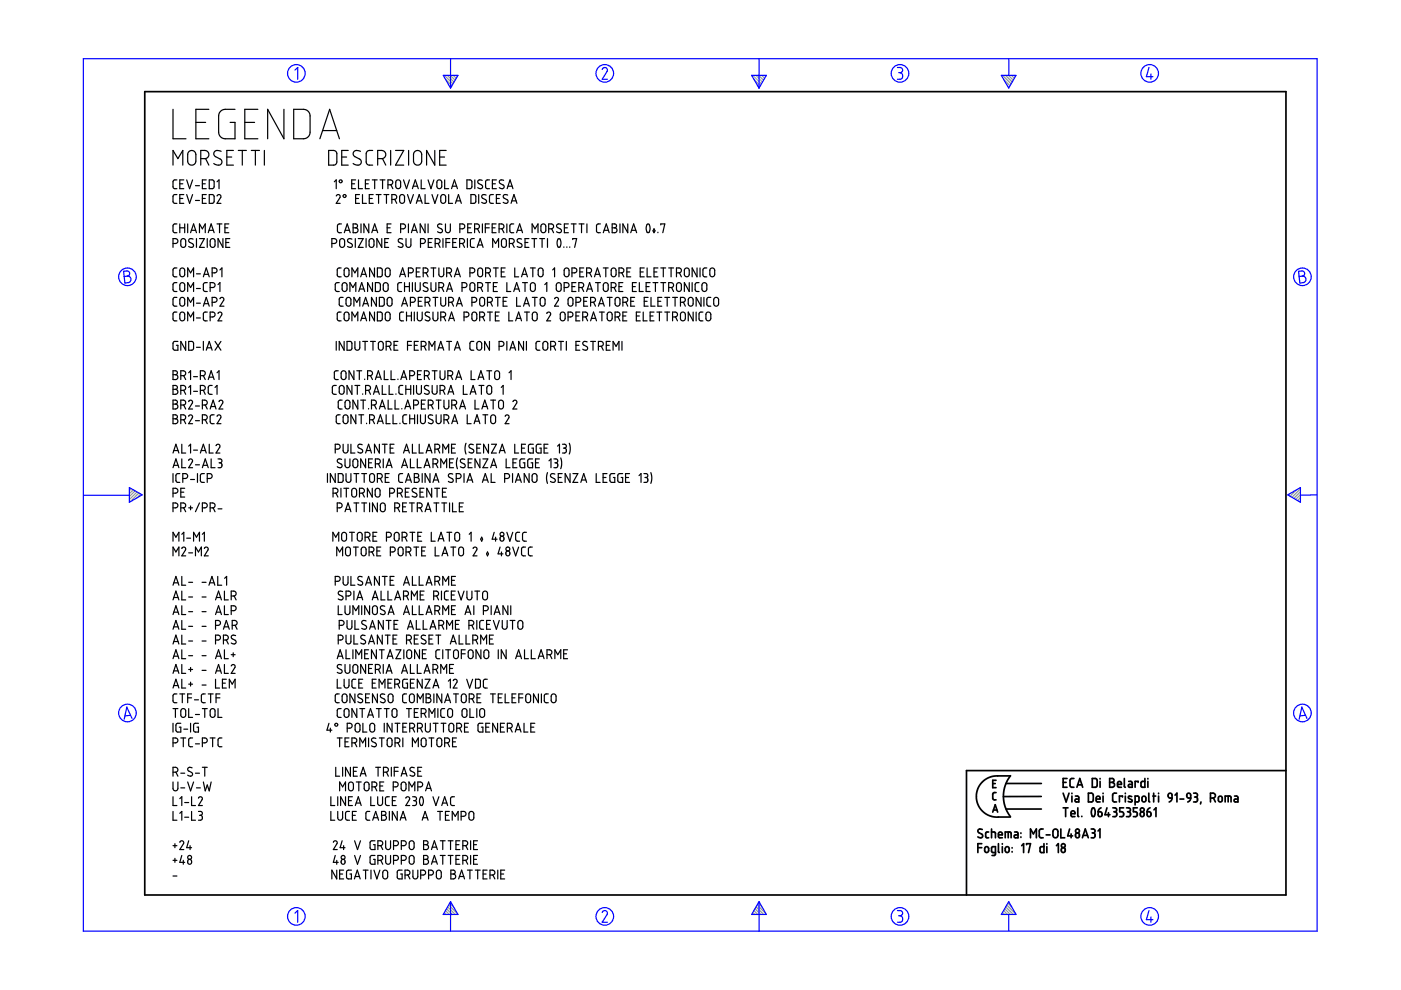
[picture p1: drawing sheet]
<svg xmlns="http://www.w3.org/2000/svg" width="297mm" height="210mm" viewBox="0 0 297 210" stroke-linecap="round" stroke-linejoin="round" font-family="sans-serif">
<g fill="none" stroke="#6c9" stroke-width=".25">
<path d="M94.2 16l1.8 1.8M94.5 16.8l1.3 1.4M94.8 16l1.5 1.4M95.3 18.3l.3 .3M95.5 16l1 1M96.1 16l.6 .6M96.7 16l.3 .2M159.6 16l1.8 1.8M159.9 16.8l1.3 1.4M160.3 16l1.4 1.4M160.7 18.3l.3 .3M160.9 16l1 1"/>
<path d="M161.5 16l.6 .6M162.1 16l.2 .2M212.6 16l1.8 1.8M212.8 16.8l1.3 1.4M213.2 16l1.4 1.4M213.7 18.3l.2 .3M213.8 16l1 1M214.4 16l.7 .6M215.1 16l.2 .2M27.5 103.4h-.1M27.9 103.6l-.5 .4M28.3 103.8l-.9 .9"/>
<path d="M28.7 104.1l-1.3 1.2M29 104.3l-1.6 1.6M29.4 104.5l-1.8 1.9M29.8 104.8l-.8 .8M273.4 104.7l-.3 .3M274.9 103.9l-1.4 1.3M275.7 103.6l-1.8 1.9M275.7 106.1l-.2 .3M275.7 105.5l-.6 .6M275.7 104.9l-1 1M275.7 104.2l-1.4 1.5M94 193.8v.1"/>
<path d="M94.2 193.5l.4 .4M94.4 193.1l.9 .8M94.7 192.7l1.2 1.2M94.9 192.3l1.6 1.6M95.1 191.9l1.9 1.9M95.4 191.5l.8 .8M159.4 193.8v.1M159.6 193.5l.4 .4M159.9 193.1l.8 .8M160.1 192.7l1.2 1.2M160.3 192.3l1.6 1.6M160.5 191.9l1.9 1.9"/>
<path d="M160.8 191.5l.8 .8M212.3 193.8v.1M212.6 193.5l.4 .4M212.8 193.1l.8 .8M213 192.7l1.2 1.2M213.2 192.3l1.6 1.6M213.5 191.9l1.8 1.9M213.7 191.5l.8 .8"/>
</g>
<g fill="none" stroke="#00f" stroke-width=".25">
<path d="M17.7 12.4h261.6v185h-261.6zM62.5 14.9l.6-.6v2.5M94 16h3.1l-1.6 2.7zM95.5 12.4v6.3M127.7 14.7l.5-.4 .5 .3v.5l-1 1.7h1.1M159.4 16h3.1l-1.6 2.7zM160.9 12.4v6.3M190.3 14.3h.7l.3 .3v.6l-.5 .2M190.5 15.4h.3M190.8 15.4l.5 .3v.7l-.3 .4h-.7M212.3 16h3.1l-1.5 2.7zM213.9 12.5v3.5"/>
<path d="M243.6 14.3l-.5 2h1.4M244 15.7v1.1M26.2 57.5l.9-.1 .3 .3 .1 .5-.5 .3 .5 .2 .3 .4-.1 .3-.3 .5-.9 .1zM27 58.5l-.7 .1M275.3 57.5l.9-.1 .3 .3 .1 .5-.5 .3 .5 .2 .3 .4-.1 .4-.2 .3-1 .2zM276.1 58.5l-.7 .1M17.8 105h9.6M27.4 103.4l2.7 1.5-2.7 1.6zM273 104.9l2.7-1.5v3.1zM279.3 104.9l-3.6 .1M27.7 151.7l-1.2 .1M28 152.3l-1.1-2.4-.6 2.6"/>
<path d="M276.8 151.7l-1.2 .1M277.1 152.3l-1.1-2.4-.6 2.6M62.5 193.6l.6-.5v2.4M95.5 191.2v6.2M95.5 191.2l1.6 2.7h-3.1zM127.7 193.5l.1-.3 .5-.1 .5 .4-.1 .4-1 1.6h1.1M160.9 191.2v6.2M160.9 191.2l1.6 2.7h-3.1zM190.3 193.1h.6l.4 .2v.5l-.5 .4M190.5 194.2h.3M190.8 194.2l.5 .3v.7l-.4 .3h-.6M213.9 191.2l1.5 2.7h-3.1z"/>
<path d="M213.9 193.9v3.5M243.6 193.1l-.5 1.9h1.4M244 194.4v1.1"/>
<circle cx="62.8" cy="15.6" r="1.87"/>
<circle cx="128.2" cy="15.6" r="1.87"/>
<circle cx="190.8" cy="15.6" r="1.87"/>
<circle cx="243.8" cy="15.6" r="1.87"/>
<circle cx="27" cy="58.7" r="1.87"/>
<circle cx="276.1" cy="58.7" r="1.87"/>
<circle cx="27" cy="151.2" r="1.87"/>
<circle cx="276.1" cy="151.2" r="1.87"/>
<circle cx="62.8" cy="194.3" r="1.87"/>
<circle cx="128.2" cy="194.3" r="1.87"/>
<circle cx="190.8" cy="194.3" r="1.87"/>
<circle cx="243.8" cy="194.3" r="1.87"/>
</g>
<g fill="none" stroke="#000" stroke-width=".36">
<path d="M30.7 19.4h241.9v170.4h-241.9zM207.3 179.7h.9M208.2 178.9h-.9v1.9M208.3 175.9l-.7-.1-.3 .5 1 .7v.4l-.2 .2-.8-.2M208.9 179.6l.4-.1 .3 .3v.7l-.3 .2h-.3l-.2-.2zM209.6 176.4h-.4l-.2 .3v.8l.2 .1h.4M210.2 176.4l.8 .1 .1 1.1M210.2 175.8v1.8M210.5 166.1h.5M210.5 172.2l.5-1.6 .5 1.6M210.6 171.7h.8M211.2 168h-.4l-.3 .3v1.1l.7 .2"/>
<path d="M211.2 165.4h-.7v1.6h.7M211.7 177h.8l-.1-.5-.4-.1-.2 .2-.1 .8 .2 .2h.6M211.7 178.9v1.7l.2 .2M212.5 178.9v.1M212.5 179.5v1.3M213.1 177.6v-1.2h1.1l.2 .2v1M213.3 179.6l.4-.1 .3 .3v.7l-.3 .2h-.3l-.3-.2zM213.3 166.1h7.5M213.3 171.5h7.5M213.8 176.4v1.2M214.2 164.5h-3.5l-.9 .3-.9 .5-.7 .6-.7 .9-.4 1-.1 1.1 .1 1.1 .4 .9 .7 1 .8 .6 .8 .5 .9 .2h3.5M214.2 164.5l-1 1.7-.5 2.2 .1 1.3 .3 1.3 1.1 2.1"/>
<path d="M214.6 179.7v.1M215.1 176.4h.5l.2 .3v.9h-.5a.31 .31 0 0 1-.3-.3 .31 .31 0 0 1 .3-.3h.5M216.5 176.6v.1M216.5 177.4v.1M216.6 179.3l.4-.4v1.9M217.7 179.1v-.2h.8l-.4 1.9M218.5 177.6v-1.8l.6 1 .6-1v1.8M220.8 168.9h-8.1M221.2 175.8h-.6l-.3 .3 .1 1.3 .2 .2h.6M221.3 178.9v1.9l-.6-.1-.2-.2v-.8l.2-.2h.6M221.8 177h.8M222 178.9v.1"/>
<path d="M222 179.5v1.3M223.4 176l.4-.2 .4 .2 .1 1.1-.3 .5h-.4l-.3-.3-.1-1zM224 179.3l.4-.4v1.9M224.9 175.8v1.8h.8M225.1 179.9l.2-.2 .5 .2v.7l-.4 .2-.3-.2zM225.4 165.9h.6M225.4 168.2l.6 1.8 .7-1.8M225.4 171.3h1M225.9 171.3v1.8M226.2 165.1h-.8v1.8h.8M226.8 175.8l-.4 1.4h1M227.1 172.5h.8l-.1-.5-.4-.1-.3 .2v.8l.2 .2h.6"/>
<path d="M227.1 176.8v.8M227.3 168.2v.1M227.3 168.8v1.2M227.7 165.1h-.6l-.2 .3v1.4l.3 .1h.5M228 168.8h.5l.2 .2v1h-.5a.31 .31 0 0 1-.3-.3 .31 .31 0 0 1 .3-.3h.5M228.1 176.8l.4-.2 .3 .2 .1 .5-.2 .2-.4 .1-.2-.1zM228.3 166.9l.6-1.8 .7 1.8M228.5 166.4h.9M228.5 171.3v1.7l.2 .1M229.4 173.1h.1M229.5 177.6l.6-1.8 .6 1.8M229.7 177.1h.8"/>
<path d="M230.8 168.2h.7l.3 .3v1.2l-.3 .3h-.7zM231.4 175.8h.6l.1 .2 .1 .3-.4 .3M231.6 176.6h.2M231.6 165.1h.7l.3 .2v1.3l-.2 .3h-.8zM231.6 171.4a.53 .53 0 0 1 .5 .2 .53 .53 0 0 1 .1 .5l-.1 .7a.34 .34 0 0 1-.4 .3 .34 .34 0 0 1-.3-.4v-.6zM231.8 176.6l.3 .2 .1 .5-.3 .3h-.5M232.4 169.4h.8v-.3l-.2-.3-.5 .1-.1 .9 .2 .2h.6M232.8 176.2l.4-.4v1.8M232.8 172.1h.6l.2 .2 .1 .5-.2 .3h-.3l-.3-.1zM233.2 165.1v.1M233.2 165.7v1.2M233.4 171.3l-.4 .3-.2 .5"/>
<path d="M233.9 168.2v.1M233.9 168.8v1.2M234.7 171.3l-.4 1.4h1M235 172.3v.8M235.3 165.1h.6l.3 .3-.1 .4-.3 .1 .4 .1 .1 .3-.1 .4-.3 .2h-.6zM235.3 165.9h.5M235.9 171.3h.7l.1 .2 .1 .3-.4 .3M236.2 172.1h.2M236.4 172.1l.3 .2 .1 .5-.3 .3h-.6M236.7 168.2h-.5l-.3 .3v1.3l.3 .2h.5M236.9 166.3h.9l-.2-.5-.3-.1-.3 .1-.1 .9 .2 .2h.7M238 169v-.2h-.7v1.2"/>
<path d="M238.2 171.3h-.8v.8h.6l.2 .4-.1 .6h-.7M238.4 165.1v1.7l.2 .1M238.6 168.2v.1M238.6 168.8v1.2M238.8 171.3h.5l.3 .2v.4l-.3 .2M239.1 172.1h.2M239.3 172.1l.4 .3-.1 .5-.2 .2h-.6M239.3 165.7h.5l.3 .2v1h-.6a.31 .31 0 0 1-.3-.3 .31 .31 0 0 1 .3-.3h.6M239.9 168.9l-.2-.1a.29 .29 0 0 0-.4 .1 .29 .29 0 0 0 .1 .4l.5 .2a.33 .33 0 0 1 0 .5 .33 .33 0 0 1-.5 0l-.2-.1M240.7 170l.7-.1 .1-.9-.2-.2h-.6v1.9M241.1 171.3h-.8v.8h.6l.2 .3-.1 .7h-.7M241.3 165.9v-.2h-.6v1.2"/>
<path d="M241.9 172.3l.2-.2 .4 .2 .1 .5-.1 .2-.4 .1-.2-.1zM242.2 169l.2-.2 .4 .1 .2 .8-.2 .2-.4 .1-.3-.2zM242.7 165.1v1.8h-.6l-.2-.2 .1-.9 .2-.1h.5M243.2 172.1l.7 .2v.7l-.4 .1-.2-.1zM243.4 165.1v.1M243.4 165.7v1.2M243.6 168.2v1.6l.2 .2M243.8 171.3l-.4 .3-.2 .5M244.4 168.8h.6M244.6 168.2v1.8M244.7 171.7l.4-.4v1.8M245.6 168.2v.1"/>
<path d="M245.6 168.8v1.2M247.7 168.4l.3-.2 .4 .1 .1 .9-.7-.1zM248.5 169.2l-.2 .5-.4 .3M249.1 168.6l.4-.4v1.8M250.2 169.4h.8M251.7 168.3l.3-.1 .3 .1 .2 .9h-.6l-.2-.2zM252.5 169.2l-.2 .5-.5 .3M253.1 168.2l.7 .1 .1 .4-.4 .3M253.3 169h.2M253.5 169l.4 .2v.5l-.2 .3h-.6M254.6 170l-.1 .5M256.6 169.2l.9-.1 .2-.3-.1-.4-.4-.2h-.6v1.8"/>
<path d="M257.3 169.2l.4 .8M258.4 169l.2-.2 .4 .1 .1 .8-.1 .2-.4 .1-.3-.2zM259.8 170v-1.2l1.1 .1 .1 1.1M260.4 168.8v1.2M261.7 168.8h.6l.2 .3v.9h-.6a.31 .31 0 0 1-.3-.3 .31 .31 0 0 1 .3-.3h.6M272.6 163.4h-67.7v26.4M211.1 180.8h-.6l-.3-.2 .1-1 .8-.1-.1 1.7-.2 .2h-.5M214.6 180.6v.1"/>
<circle cx="225.4" cy="179.3" r=".42"/>
<circle cx="228.4" cy="176.2" r=".41"/>
<circle cx="242.2" cy="171.7" r=".42"/>
</g>
<g fill="none" stroke="#000" stroke-width=".25">
<path d="M36.7 23.2v6.2h2.7M36.7 35v-3.1l1 1.7 1.1-1.7v3.1M37.5 38.1l-.6 .1-.2 .2v1.4l.8 .2M38.1 39h.7M39 38.1h-.9v1.9h.9M39.6 38.1l.6 1.9 .6-1.9M40.1 32.1l.4-.2h.4l.6 .6v1.8l-.2 .4-.4 .3-.7-.1-.4-.5v-1.8zM41.4 39.4h.9M41.5 26h2.1M42.6 33.6h.9l.6-.2 .2-.8-.3-.5-.5-.2h-.9v3.1M42.9 39h.6M43.6 33.6l.7 1.4"/>
<path d="M43.7 38.1h-.8v1.9h.8M44.3 23.2h-2.8v6.2h2.8M44.4 38.1h.7l.3 .3v1.2l-.3 .4h-.7zM46 38.5l.4-.4v1.9M46.9 32.1l-.6-.2-.6 .1-.3 .3-.1 .4 .3 .5 1.3 .7 .1 .7-.5 .4-.7-.1-.5-.2M48.1 33.3h1M49.5 31.9h-1.4v3.1h1.4M49.8 23.2h-2.4l-.5 .2-.4 .5-.1 .6v3.8l.2 .5 .5 .5 .5 .1h2.2v-3.4h-1M50.5 31.9h1.7M51.4 31.9v3.1M51.9 26h2.1M53.3 31.9h1.7"/>
<path d="M54.1 31.9v3.1M54.7 23.2h-2.8v6.2h2.8M56 31.9v3.1M60.2 23.2v6.2l-3.5-6.2v6.2M62.3 23.2l2.5 .1 .4 .2 .4 .5 .1 4.3-.3 .6-.5 .4-2.6 .1zM67.8 29.4l2.1-6.2 2.1 6.2M68.4 27.7h3M69.7 31.9h1.3l.4 .4v2.1l-.4 .6h-1.3zM70.9 38.5l.4-.4v1.9M72.5 33.3h1M73.8 31.9h-1.3v3.1h1.3M74.6 39h.6"/>
<path d="M75.4 38.1h-.8v1.9h.8M76 38.1v1.9h.9M76.4 32.1l-.5-.2-.6 .1-.3 .3-.1 .4 .3 .5 1.3 .7v.7l-.4 .4-.8-.1-.4-.2M77.5 39h.6M78.3 38.1h-.8v1.9h.8M78.9 38.1h1.1M79 31.9l-1 .1-.4 .5 .1 2.1 .4 .4h.9M79.4 38.1v1.9M80.1 33.6h.9l.6-.2 .2-.8-.3-.5-.5-.2h-.9v3.1M80.6 38.1h1M81.1 33.6l.7 1.4M81.1 38.1v1.9"/>
<path d="M82.3 39.2l.8-.2 .2-.4-.2-.4-.8-.1v1.9M82.8 31.9v3.1M82.9 39.2l.4 .8M83.9 31.9h1.7l-1.7 3.1h1.7M84 38.3l.6-.2 .3 .4v1.1l-.3 .4h-.4l-.3-.4v-1.1zM85.6 38.1l.6 1.9 .6-1.9M86.6 31.9v3.1M87.6 39.5h.9M87.9 32.2l.5-.3h.4l.4 .3 .2 .4v1.8l-.2 .4-.4 .2-.6-.1-.5-.5v-1.7zM89.3 38.1v1.9h.8M90.8 38.1l.6 1.9 .6-1.9M92.2 31.9v3.1l-1.8-3.1v3.1"/>
<path d="M92.8 38.3l.5-.2 .3 .4 .1 1-.4 .5-.4-.1-.3-.3v-1.1zM93.2 33.3h1.1M94.3 38.1v1.9h.8M94.6 31.9h-1.4v3.1h1.4M95.9 39.5h.9M99 38.1h.7l.3 .3 .1 1.2-.3 .4h-.8zM100.7 38.1v1.9M102.2 38.2h-.7l-.2 .4 .1 .3 .8 .4 .1 .5-.5 .2-.5-.2M103.8 38.1l-.6 .1-.2 .2v1.4l.8 .2M104.4 39h.6M105.2 38.1h-.8v1.9h.8M106.8 38.2h-.7l-.2 .4 .1 .3 .8 .4v.5l-.4 .2-.5-.2"/>
<path d="M107.7 39.5h.9M36.7 51.6h.7l.3-.2v-.5l-.2-.2-.8-.1v1.9M37.5 41.3h-.6l-.2 .3v1.3l.8 .2M37.5 47.5h-.5l-.3 .3v1.4l.3 .1h.5M37.5 56.8h-.5l-.3 .3v1.4l.2 .2h.6M37.5 59.9h-.5l-.3 .3v1.4l.3 .2h.5M38.1 47.5v1.8M38.1 42.1h.7M38.1 48.3h1.1M38.2 57l.5-.2 .4 .3 .1 1.2-.4 .4h-.3l-.3-.3-.1-1.1zM38.5 50.7l.4-.1 .4 .3 .1 1.1-.3 .4h-.4l-.3-.3-.1-1zM39 41.3h-.9v1.8h.9"/>
<path d="M39.2 47.5v1.8M39.6 41.3l.6 1.8 .6-1.8M39.8 47.5v1.8M39.8 58.7v-1.9l.6 1 .6-1v1.9M40.4 49.3l.6-1.8 .7 1.8M40.6 48.8h.9M40.9 50.7l-.6-.1-.2 .2-.1 .3 1 .7v.5l-.5 .2-.5-.2M41.4 42.5h.9M41.7 50.6v1.9M41.7 58.1h.8M42.3 49.3v-1.8l.6 1 .6-1v1.8M42.3 50.6h1l-1 1.9h1"/>
<path d="M42.9 42.1h.6M43.1 58.7l.6-1.9 .7 1.9M43.3 58.2h.9M43.7 41.3h-.8v1.8h.8M43.9 59.9h-.5l-.3 .3 .1 1.4 .2 .2h.5M43.9 50.6v1.9M44.2 49.3l.6-1.8 .6 1.8M44.3 48.8h.9M44.4 41.3h.7l.3 .2v1.2l-.2 .4h-.8zM44.7 50.7l.5-.1 .4 .3v1.1l-.3 .4h-.4l-.3-.2v-1.1zM45 57.8l.8-.1 .2-.3-.1-.4-.9-.2v1.9M46 41.6l.3-.3 .5 .1v.4l-.8 1.3h.8"/>
<path d="M46 47.5h1.1M46.5 47.5v1.8M46.6 57.2l.5-.4v1.9M47.3 50.6v1.9l-1.1-1.9v1.9M47.7 48.3h.6M47.9 51.4h.6M48.5 47.5h-.8v1.8h.8M48.7 50.6h-.8v1.9h.8M70.4 51.6h.6l.3-.2 .1-.4-.2-.3-.8-.1v1.9M71.3 41.6l.3-.3 .5 .1v.4l-.8 1.3h.8M71.9 59.9h-.5l-.3 .4v1.3l.3 .2h.5M72.1 50.8l.5-.2 .4 .3v1.2l-.3 .3h-.3l-.3-.2z"/>
<path d="M72.3 56.8h-.5l-.3 .4v1.3l.2 .2h.6M72.4 47.5h-.6l-.3 .4 .1 1.2 .3 .2h.5M73 49.3l.6-1.8 .7 1.8M73.1 57l.4-.2 .5 .3v1.2l-.3 .4h-.4l-.3-.3zM73.2 48.8h.9M74.6 50.7l-.6-.1-.2 .1-.1 .4 .1 .2 .9 .5-.1 .5-.5 .2-.4-.2M74.6 58.7v-1.9l.6 1 .7-1v1.9M74.9 47.5h.6l.3 .3v.3l-.4 .2 .4 .2 .1 .5-.4 .3h-.6zM74.9 48.3h.5M75.3 50.6v1.9M75.4 42.1h.6M76 50.6h1l-1 1.9h1"/>
<path d="M76.2 41.3h-.8v1.8h.8M76.5 58.7l.6-1.9 .6 1.9M76.5 47.5v1.8M76.7 58.2h.9M76.9 41.3v1.8h.8M77.6 50.6v1.9M78.2 47.5v1.8l-1-1.8v1.8M78.3 42.1h.6M78.4 50.8l.5-.2 .3 .3 .1 1.1-.3 .4h-.5l-.2-.3zM78.8 49.3l.6-1.8 .7 1.8M79 59.9v1.9l-1.1-1.9v1.9M79 48.8h.9"/>
<path d="M79.1 41.3h-.8v1.8h.8M79.4 56.8v1.9l-1-1.9v1.9M79.6 59.9h.7l.3 .3v1.2l-.3 .4h-.7zM79.8 41.3h1M80 56.8h.8l.2 .3v1.3l-.2 .3h-.8zM80.3 41.3v1.8M80.9 50.6v1.9l-1-1.9v1.9M81.4 41.3h1M81.6 51.4h.6M81.8 57l.5-.2 .4 .3v1.2l-.3 .4h-.3l-.4-.3zM81.9 41.3v1.8M82.1 48.3h.6"/>
<path d="M82.4 50.6h-.8v1.9h.8M82.9 47.5h-.8v1.8h.8M83.1 42.3h.5l.4-.2 .1-.4-.2-.3-.8-.1v1.8M83.7 42.3l.4 .8M84.7 58.7l.7-1.9 .6 1.9M84.9 41.4l.5-.1 .4 .3v1.1l-.4 .4h-.3l-.3-.3-.1-1.1zM84.9 58.2h.9M84.9 48.5h.7l.3-.2 .1-.4-.2-.3-.9-.1v1.8M85.2 59.9h-.6l-.3 .3 .1 1.4 .2 .2h.6M85.4 50.7l-.6-.1-.3 .2-.1 .3 .9 .7 .1 .5-.3 .2-.7-.2M85.8 59.9v1.9M86.1 50.6v1.4l.4 .5 .3-.1 .3-.3v-1.5"/>
<path d="M86.4 41.3l.6 1.8 .7-1.8M86.6 57.8l.9-.1 .2-.4-.2-.3-.3-.2h-.6v1.9M86.6 47.5v1.8M86.8 59.9v1.9M87.2 49.3l.6-1.8 .7 1.8M87.4 48.8h.9M87.4 40l.7-1.9 .6 1.9M87.4 59.9v1.9M88.1 59.9v1.5l.1 .2 .3 .2 .6-.3v-1.6M88.3 43.1l.6-1.8 .6 1.8M88.3 57.7h.6M88.4 42.6h.9"/>
<path d="M89.1 56.8h-.8v1.9h.8M89.2 51.6h.6l.3-.2 .1-.5-.3-.2-.7-.1v1.9M89.7 57.8l.9-.1 .2-.3-.1-.4-.4-.2h-.6v1.9M90.1 41.3v1.8h.9M90.1 47.5v1.8l-1-1.8v1.8M90.3 57.8l.5 .9M90.8 47.5v1.8M90.8 51.4h.6M91.4 59.9v1.5l.1 .2 .3 .2 .4-.1 .2-.3v-1.5M91.4 56.8h1M91.6 41.3l.6 1.8 .6-1.8M91.6 50.6h-.8v1.9h.8"/>
<path d="M91.9 56.8v1.9M92.3 51.6h.6l.3-.2 .1-.5-.3-.2-.7-.1v1.9M92.9 51.6l.4 .9M93 56.8v1.5l.2 .2 .4 .2 .5-.4v-1.5M93.6 41.4l.5-.1 .4 .3v1.1l-.4 .4h-.4l-.2-.3v-1.1zM93.7 47.6l-.7-.1-.2 .4 .1 .3 .8 .5v.5l-.5 .1-.4-.2M93.9 50.6v1.9M94.4 47.5v1.5l.5 .3h.4l.2-.3v-1.5M94.6 51.4h.8M94.7 57.8l.9-.1 .1-.3-.1-.4-.9-.2v1.9M95.1 41.3v1.8h.8M95.3 57.8l.4 .9"/>
<path d="M95.4 50.6h-.8v1.9M95.7 40l.7-1.9 .6 1.9M96 51.4h.6M96.4 58.7l.6-1.9 .6 1.9M96.5 58.2h.9M96.6 43.1l.6-1.8 .6 1.8M96.7 42.6h.9M96.8 50.6h-.8v1.9h.8M97.5 51.6h.5l.4-.2 .1-.4-.2-.3-.8-.1v1.9M97.5 48.5l.8-.1 .2-.3-.1-.4-.3-.2h-.6v1.8M98.1 51.6l.4 .9M99.1 50.6v1.9"/>
<path d="M99.2 48.3h.6M99.6 57.8l.9-.1 .2-.3-.2-.4-.9-.2v1.9M99.8 41.3h.8l.3 .2v1.3l-.2 .3h-.9zM100 47.5h-.8v1.8h.8M100.6 50.6h-.5l-.4 .3 .1 1.3 .3 .3h.5M100.6 48.5l.9-.1 .2-.4-.2-.4-.3-.1h-.6v1.8M101.2 52.5l.6-1.9 .6 1.9M101.2 48.5l.5 .8M101.4 51.9h.9M101.4 57l.5-.2 .4 .3v1.2l-.3 .4h-.3l-.4-.3v-1.1zM101.5 41.3v1.8M102.3 47.5v1.8"/>
<path d="M102.9 48.3h.8M103 57.8l.8-.1 .2-.3-.2-.4-.8-.2v1.9M103 59.9h1M103.1 41.4l-.7-.1-.3 .5 .2 .2 .7 .4 .1 .5-.5 .2-.5-.2M103.5 59.9v1.9M103.6 57.8l.4 .9M103.7 47.5h-.8v1.8M104.4 48.3h.6M104.5 52.5v-1.9l.6 1 .6-1v1.9M104.6 41.3h-.6l-.2 .3 .1 1.3 .7 .2M104.6 56.8h1M105.1 56.8v1.9"/>
<path d="M105.2 47.5h-.8v1.8h.8M105.2 42.1h.7M105.5 59.9h-.9v1.9h.9M105.8 48.5l.9-.1 .1-.4-.1-.4-.3-.1h-.6v1.8M106.1 41.3h-.9v1.8h.9M106.3 57.7h.6M106.4 48.5l.4 .8M106.5 50.7l.4-.1 .5 .4v1l-.4 .4h-.3l-.3-.2-.1-1.1zM107.1 56.8h-.8v1.9h.8M107.5 47.5v1.8M107.5 59.9v1.9h.8M107.5 40l.6-1.9 .7 1.9"/>
<path d="M107.6 41.4l-.7-.1-.2 .4 .2 .3 .7 .4 .1 .5-.5 .2-.5-.2M108 51.6h.7l.3-.2v-.5l-.2-.2-.8-.1v1.9M108.4 43.1l.6-1.8 .6 1.8M108.5 42.6h.9M108.6 51.6l.4 .9M108.9 47.5h-.5l-.3 .3v1.3l.3 .2h.5M109.1 56.8v1.9h.9M109.5 49.3l.7-1.8 .6 1.8M109.7 48.8h.9M110.6 50.7l-.6-.1-.3 .1-.1 .4 .2 .2 .8 .5v.5l-.5 .2-.5-.2M110.6 58.7l.6-1.9 .6 1.9M110.7 58.2h1"/>
<path d="M110.8 59.9h1M111.3 51.4h.6M111.3 59.9v1.9M112.1 50.6h-.8v1.9h.8M112.5 56.8h1M112.8 50.6h1M112.8 49.3v-1.8l.6 1 .7-1v1.8M113 56.8v1.9M113.3 50.6v1.9M114.3 56.9l.5-.1 .3 .4v1.1l-.3 .4h-.3l-.4-.4v-1zM114.4 50.6h1.1M114.8 47.7l.5-.2 .4 .3v1.1l-.3 .4h-.4l-.3-.3z"/>
<path d="M114.9 50.6v1.9M116.1 50.6v1.9M116.3 48.5l.9-.1 .2-.3-.1-.5-.3-.1h-.7v1.8M117 48.5l.4 .8M117.2 57.2l.4-.4v1.9M118.3 50.7a.59 .59 0 0 1 .6 .8l-.1 .7a.35 .35 0 0 1-.5 .2 .35 .35 0 0 1-.1-.5l-.1-.6zM118.9 47.6l-.7-.1-.2 .5 .2 .2 .8 .5v.5l-.5 .1-.5-.2M119.5 52.3v.2M119.7 48.3h.6M119.8 56.9l.5-.1 .3 .4v1l-.3 .5h-.3l-.4-.4v-1.1zM120.2 52.3v.2M120.5 47.5h-.8v1.8h.8"/>
<path d="M120.8 52.3v.2M121.1 47.5h1.1M121.3 57.8l.9-.1 .1-.2-.1-.5-.3-.2h-.6v1.9M121.4 50.8v-.2h.9l-.5 1.9M121.6 47.5v1.8M122.1 59.9h-.8v1.9h.8M122.8 47.5h1M122.9 57.7h.6M123.3 47.5v1.8M123.8 56.8h-.9v1.9h.9M124.4 57.8l.9-.1 .1-.4-.1-.3-.3-.2h-.6v1.9M124.4 47.5v1.8"/>
<path d="M125 57.8l.4 .9M126 58.7l.7-1.9 .6 1.9M126.2 58.2h.9M126.3 59.9h1M126.8 59.9v1.9M127.3 47.5h-.5l-.3 .3v1.3l.3 .2h.5M127.9 49.3l.6-1.8 .7 1.8M127.9 56.8h1M128.1 48.8h.9M128.4 56.8v1.9M129.7 57l.5-.2 .4 .3v1.1l-.3 .5-.5-.1-.2-.3zM129.8 47.5h.6l.3 .2v.4l-.4 .2 .3 .1 .2 .4-.1 .4-.3 .1h-.6z"/>
<path d="M129.8 48.3h.5M131.2 57.8l.9-.1 .2-.5-.2-.2-.9-.2v1.9M131.4 47.5v1.8M131.8 57.8l.5 .9M132.1 59.9h-.9v1.9h.9M132.9 57.7h.6M133.1 47.5v1.8l-1-1.8v1.8M133.7 49.3l.6-1.8 .7 1.8M133.7 56.8h-.8v1.9h.8M133.9 48.8h.9M134.9 59.9h-.8v1.9h.8M135.6 59.9v1.9h.8"/>
<path d="M135.7 57.7h.7M136.6 56.8h-.9v1.9h.9M137.2 47.6a.5 .5 0 0 1 .5 .1 .5 .5 0 0 1 .1 .6l-.1 .8a.35 .35 0 0 1-.5 .2 .35 .35 0 0 1-.1-.5l-.1-.5zM137.2 56.8v1.9h.8M137.8 59.9h-.8v1.9h.8M138.5 59.9h1M138.7 48.5l.2 .4-.2 .4-.2-.4zM138.7 57.7h.6M139 59.9v1.9M139.5 49.2v.1M139.5 56.8h-.8v1.9h.8M140.1 47.7v-.2h.8l-.4 1.8"/>
<path d="M140.1 56.8h1M140.1 59.9h1M140.6 56.8v1.9M140.6 59.9v1.9M141.8 56.8h1M142.3 56.8v1.9M143.4 57.8l.9-.1 .2-.2-.1-.5-.4-.2h-.6v1.9M144.1 57.8l.4 .9M145.3 56.9l.5-.1 .3 .4v1l-.3 .5h-.3l-.4-.4v-1.1zM146.1 59.9v1.9l-1-1.9v1.9M146.7 59.9v1.9M147.8 56.8v1.9l-1.1-1.9v1.9"/>
<path d="M148.2 59.9h-.5l-.3 .3v1.4l.3 .2h.5M148.4 56.8v1.9M149.9 56.8h-.6l-.3 .4 .1 1.3 .2 .2h.6M150.7 56.9l.5-.1 .3 .4v1l-.3 .5h-.3l-.4-.4v-1.1zM36.7 78.6h.6l.3 .3-.1 .4-.3 .1 .5 .4v.4l-.3 .2-.7 .1zM36.7 79.4h.5M37.5 63.1h-.5l-.3 .3v1.3l.3 .2h.5M37.5 66.2h-.6l-.2 .3v1.4l.8 .1M37.7 72.4h-.7l-.3 .3v1.2l.3 .4h.7v-1.1h-.3M38.2 60.1l.6-.2 .4 .4v1.1l-.4 .4-.4-.1-.2-.2-.1-1.1zM38.2 63.2l.6-.1 .4 .3v1.1l-.4 .4h-.4l-.2-.3-.1-1.1zM38.3 66.3l.5-.1 .4 .3v1.1l-.4 .4h-.4l-.2-.3-.1-1z"/>
<path d="M38.3 79.7l.9-.2 .2-.3-.2-.4-.9-.2v1.9M38.9 79.7l.5 .8M39.4 72.4v1.9l-1.1-1.9v1.9M39.8 61.8v-1.9l.6 1.1 .6-1.1v1.9M39.8 64.9v-1.8l.6 1 .6-1v1.8M39.8 68v-1.8l.6 1 .6-1v1.8M40 72.4h.7l.3 .3v1.2l-.2 .3-.8 .1zM40 79l.4-.4v1.9M41 79.9h.9M41.7 61.2h.8M41.7 64.3h.8M41.7 67.4h.8"/>
<path d="M41.7 73.6h.8M42.5 79.7l.8-.2 .2-.3-.1-.4-.3-.2h-.6v1.9M43.1 72.4v1.9M43.1 64.9l.6-1.8 .7 1.8M43.1 79.7l.4 .8M43.3 64.4h.9M43.7 74.3l.7-1.9 .6 1.9M43.9 73.7h.9M43.9 66.2h-.5l-.3 .3 .1 1.4 .7 .1M44.3 80h.9M44.6 61l.9-.2 .1-.2-.1-.5-.3-.2h-.6v1.9M44.6 67.2l.9-.2 .1-.4-.2-.3-.8-.1v1.8"/>
<path d="M45 64.1h.6l.3-.2 .1-.4-.2-.4h-.8v1.8M45.6 72.4l1.2 1.9M46 79l.4-.4v1.9M46.2 66.5l.3-.3 .5 .1 .1 .4-.9 1.3h.9M46.2 60.3l.4-.4v1.9M46.6 63.4l.3-.3h.3l.3 .3-.9 1.5h.9M46.8 72.4l-1.2 1.9M71.3 72.4v1.9M71.7 78.6h-.5l-.3 .3v1.3l.3 .3h.5M72.3 66.2h-.5l-.3 .3v1.3l.3 .2h.5M72.5 78.8l.6-.1 .3 .3v1.1l-.4 .4h-.3l-.4-.4v-1zM72.7 60l.5-.1 .4 .4v1.1l-.4 .4-.4-.1-.2-.3-.1-1z"/>
<path d="M72.7 63.1h-.5l-.3 .3 .1 1.3 .3 .2h.4M73 72.4v1.9l-1.1-1.9v1.9M73.1 66.3l.5-.1 .4 .3v1.1l-.4 .4h-.3l-.3-.2zM73.5 63.2l.5-.1 .4 .3v1.1l-.4 .4h-.3l-.3-.3v-1.1zM73.6 72.4h.7l.3 .2v1.3l-.2 .3-.8 .1zM74.2 61.8v-1.9l.6 1.1 .6-1.1v1.9M74.6 68v-1.8l.6 1 .7-1v1.8M75 78.6v1.9l-1-1.9v1.9M75 64.9v-1.8l.6 1 .7-1v1.8M75.2 72.4v1.5l.5 .4 .3-.1 .3-.3v-1.5M75.6 78.6h1.1M76.1 61.8l.6-1.9 .6 1.9"/>
<path d="M76.2 78.6v1.9M76.2 61.3h.9M76.5 68l.6-1.8 .6 1.8M76.7 67.5h.9M76.9 64.9l.6-1.8 .6 1.8M76.9 72.4h1M77.1 64.4h.9M77.4 72.4v1.9M77.9 79.7l.9-.2 .2-.3-.2-.4-.9-.2v1.9M78.5 72.4h1.1M78.5 79.7l.5 .8M79.1 72.4v1.9"/>
<path d="M79.4 66.2v1.8l-1-1.8v1.8M79.8 80h.9M79.8 63.1v1.8l-1-1.8v1.8M80 66.2h.7l.3 .2v1.3l-.3 .3h-.7zM80.3 72.6l.5-.2 .4 .3v1.2l-.3 .4-.4-.1-.3-.3zM80.4 63.1h.8l.2 .2 .1 1.3-.3 .3h-.8zM81.4 60l.5-.1 .4 .4v1l-.4 .5-.4-.1-.2-.3v-1.1zM81.5 78.6v1.9h.8M81.8 66.3l.5-.1 .4 .3v1.1l-.4 .4-.4-.1-.2-.3zM81.9 73.4l.8-.1 .2-.3-.1-.4-.3-.2h-.6v1.9M82.2 63.2l.5-.1 .4 .3v1.1l-.3 .4h-.4l-.3-.3zM82.5 73.4l.4 .9"/>
<path d="M82.9 78.6v1.9h.9M83.5 73.2h.7M84.4 72.4h-.9v1.9h.9M85.2 64.9l.6-1.8 .6 1.8M85.2 80h.9M85.3 64.4h.9M85.6 66.2h-.6l-.3 .3 .1 1.4 .8 .1M85.8 60.8h1M86.2 66.2v1.8M86.2 67h1M86.4 73.2h.8M86.9 79.7l.8-.2 .2-.3-.1-.4-.4-.2h-.5v1.9"/>
<path d="M87 64.1l.9-.1 .2-.3-.1-.4-.3-.2h-.7v1.8M87.2 66.2v1.8M87.2 72.4h-.8v1.9M87.8 66.2v1.8M87.8 73.2h.7M88.5 66.2v1.4l.4 .4 .4-.1 .2-.3v-1.4M88.5 79.4h.7M88.7 63.9h.6M88.7 72.4h-.9v1.9h.9M89.3 73.4h.6l.3-.2 .1-.4-.2-.3-.8-.1v1.9M89.3 78.6h-.8v1.9h.8M89.5 63.1h-.8v1.8h.8"/>
<path d="M89.9 73.4l.4 .9M90 79.7l.8-.2 .2-.3-.1-.4-.9-.2v1.9M90.1 64.1l.9-.1 .2-.3-.1-.4-.3-.2h-.7v1.8M90.6 79.7l.4 .8M90.7 60l-.7-.1-.2 .2-.1 .4 1 .7v.4l-.3 .2-.7-.2M90.7 64.1l.5 .8M91 74.3v-1.9l.6 1 .6-1v1.9M91.1 66.3l-.7-.1-.3 .4 .2 .3 .8 .5v.4l-.5 .2-.5-.2M91.6 78.6h1.1M91.8 66.2v1.4l.4 .4 .4-.1 .2-.3v-1.4M91.8 63.1h1M92.2 78.6v1.9"/>
<path d="M92.3 63.1v1.8M92.8 74.3l.7-1.9 .6 1.9M93 73.7h.9M93 61l.9-.2 .2-.3-.1-.4-.3-.2h-.7v1.9M93.3 78.6v1.5l.4 .4h.3l.3-.4v-1.5M93.5 63.1v1.5l.4 .3 .6-.3v-1.5M93.5 67.2l.8-.1 .2-.3-.1-.4-.3-.2h-.6v1.8M93.7 61l.4 .8M94.1 67.2l.4 .8M94.7 61.8l.6-1.9 .6 1.9M94.7 72.4h1M94.9 61.3h.9"/>
<path d="M95 79.7l.8-.2 .2-.3-.1-.4-.4-.2h-.5v1.9M95.1 64.1l.9-.2 .2-.4-.2-.3-.9-.1v1.8M95.1 68l.6-1.8 .7 1.8M95.2 72.4v1.9M95.3 67.5h.9M95.6 79.7l.4 .8M95.7 64.1l.5 .8M96.4 74.3l.6-1.9 .6 1.9M96.5 73.7h.9M96.8 64.9l.6-1.8 .6 1.8M96.8 80h.9M96.9 64.4h1"/>
<path d="M98 61l.9-.2 .1-.2-.1-.5-.3-.2h-.6v1.9M98.4 67.2h.6l.3-.2 .1-.4-.2-.3-.8-.1v1.8M99.8 60l.5-.1 .3 .4 .1 1-.4 .5-.4-.1-.2-.3-.1-1.1zM99.9 78.6v1.9h.8M100.1 64.1l.8-.2 .2-.4-.2-.3-.8-.1v1.8M100.2 66.3l.5-.1 .3 .3 .1 1.1-.5 .4-.3-.1-.2-.3zM100.5 72.4h-.7l-.2 .3 .1 1.4 .2 .2h.6M101.2 72.6l.5-.2 .4 .3v1.2l-.4 .4-.4-.1-.2-.3zM101.3 61l.9-.2 .1-.2-.1-.5-.2-.2h-.7v1.9M101.5 80h.9M101.7 67.2h.6l.4-.2v-.4l-.2-.3-.8-.1v1.8M101.8 63.3l.6-.2 .3 .3v1.1l-.3 .4h-.4l-.3-.3z"/>
<path d="M101.9 61l.4 .8M102.3 67.2l.4 .8M103.2 78.6h1M103.4 64.1l.8-.1 .2-.3-.1-.5-.3-.1h-.6v1.8M103.4 66.2h1M103.7 78.6v1.9M103.8 72.4v1.9l-1.1-1.9v1.9M103.9 66.2v1.8M104 64.1l.4 .8M104.6 60.8h.6M105 78.8l.5-.2 .4 .3v1.2l-.3 .4-.5-.1-.2-.3zM105 63.1h1.1"/>
<path d="M105 67h.6M105.5 63.1v1.8M105.8 73.4l.9-.1 .1-.3-.1-.4-.3-.2h-.6v1.9M105.9 66.2h-.9v1.8h.9M106.7 63.9h.6M107.5 72.4v1.9M107.5 63.1h-.8v1.8h.8M107.9 66.2v1.8h.8M107.9 79l.5-.4v1.9M108.1 74.3l.6-1.9 .6 1.9M108.3 73.7h.9M108.9 61.8l.6-1.9 .7 1.9"/>
<path d="M109.1 61.3h.9M109.3 68l.7-1.8 .6 1.8M109.5 67.5h.9M109.5 63.1v1.8h.9M111 64.9l.6-1.8 .6 1.8M111 72.4v1.9l-1-1.9v1.9M111.2 64.4h.9M111.2 66.2h1M111.6 72.4v1.9M111.7 66.2v1.8M112.6 60.1l.4-.2 .5 .3v1.2l-.4 .4-.4-.1-.2-.3zM112.9 63.1h1"/>
<path d="M113 66.3l.5-.1 .4 .3v1.1l-.4 .4h-.3l-.3-.3v-1.1zM113.4 63.1v1.8M114.5 72.4h-.6l-.3 .3 .1 1.3 .3 .3h.5M114.6 63.2l.6-.1 .3 .3v1.1l-.3 .4-.5-.1-.2-.3zM115.2 72.6l.5-.2 .4 .4v1.1l-.4 .4-.4-.1-.2-.3zM115.5 60.3l.4-.4v1.9M115.9 66.5l.3-.3 .5 .1 .1 .4-.9 1.3h.9M116.8 73.4h.6l.3-.2 .1-.4-.2-.3-.8-.1v1.9M117.4 73.4l.4 .9M117.6 63.4l.2-.3h.3l.3 .4-.8 1.4h.8M118.1 60.1l.5-.2 .4 .4v1.1l-.4 .4-.4-.1-.2-.2-.1-1.1zM118.4 72.4h1.1"/>
<path d="M118.9 66.3l.5-.1 .4 .3v1.1l-.3 .4h-.5l-.2-.4zM118.9 72.4v1.9M119.6 61h.6l.4-.3v-.3l-.1-.3-.9-.2v1.9M120.1 72.4v1.9M120.4 67.2l.9-.1 .2-.3-.1-.4-.3-.2h-.7v1.8M120.6 63.2l.5-.1 .4 .3v1.1l-.4 .4h-.4l-.2-.3zM121.3 60.8h.6M122.1 64.1l.9-.2 .1-.4-.1-.3-.9-.1v1.8M122.1 67h.6M122.1 73.2h.6M122.7 61h.7l.3-.3 .1-.3-.2-.3-.9-.2v1.9M122.9 66.2h-.8v1.8h.8"/>
<path d="M122.9 72.4h-.8v1.9h.8M123.3 61l.5 .8M123.5 67.2l.9-.1 .2-.3-.1-.4-.3-.2h-.7v1.8M123.8 63.9h.6M124.2 67.2l.4 .8M124.4 61.8l.6-1.9 .6 1.9M124.5 72.5l-.7-.1-.3 .4 .2 .3 .8 .5v.5l-.5 .2-.5-.3M124.6 61.3h.9M124.6 63.1h-.8v1.8h.8M125.2 64.1h.6l.4-.2 .1-.4-.2-.3-.9-.1v1.8M125.2 68l.6-1.8 .7 1.8M125.2 72.4h1.1"/>
<path d="M125.4 67.5h.9M125.7 72.4v1.9M125.8 64.1l.5 .8M126.9 73.4l.8-.1 .2-.3-.1-.4-.3-.2h-.6v1.9M126.9 64.9l.6-1.8 .6 1.8M127 64.4h1M127.1 66.2h1M127.5 73.4l.4 .9M127.6 66.2v1.8M128 60.1l.6-.2 .3 .4v1.1l-.3 .4-.4-.1-.2-.2-.1-1.1zM128.5 73.2h.7M128.7 63.1h1.1"/>
<path d="M128.9 66.3l.4-.1 .5 .3v1.1l-.4 .4h-.3l-.3-.3-.1-1zM129.3 63.1v1.8M129.4 72.4h-.9v1.9h.9M129.6 61l.9-.2 .1-.3-.1-.4-.3-.2h-.6v1.9M130 74.3v-1.9l.6 1 .6-1v1.9M130.2 61l.4 .8M130.4 67.2h.6l.4-.2v-.4l-.2-.3-.8-.1v1.8M130.5 63.3l.6-.2 .3 .3v1.1l-.3 .4h-.4l-.3-.3zM131 67.2l.4 .8M131.2 60.8h.7M131.9 72.4v1.9M132.1 64.1l.9-.2 .1-.4-.2-.3-.8-.1v1.8"/>
<path d="M132.1 67h.6M132.7 64.1l.4 .8M132.9 66.2h-.8v1.8h.8M133.7 63.9h.6M134.1 60.8h.6M134.6 63.1h-.9v1.8h.9M134.9 67h.7M135.7 66.2h-.8v1.8h.8M136.4 66.2v1.8h.8M136.6 63.9h.6M137 60.8h.6M137.4 63.1h-.8v1.8h.8"/>
<path d="M137.8 67h.7M138 63.1v1.8h.9M138.7 66.2h-.9v1.8h.9M139.3 66.2h1M139.5 63.9h.6M139.8 66.2v1.8M140.3 63.1h-.8v1.8h.8M140.9 63.1h1.1M140.9 66.2h1.1M141.5 63.1v1.8M141.5 66.2v1.8M141.8 61h.6l.3-.2 .1-.4-.1-.3-.9-.2v1.9"/>
<path d="M142.4 61l.4 .8M142.6 67.2l.8-.1 .2-.3v-.4l-.4-.2h-.6v1.8M142.6 63.1h1M143.1 63.1v1.8M143.2 67.2l.4 .8M143.6 60.1l.5-.2 .4 .4v1.1l-.4 .4-.4-.1-.2-.2-.1-1.1zM144.3 64.1l.9-.2 .1-.4-.2-.3-.8-.1v1.8M144.4 66.3l.5-.1 .4 .3v1.1l-.4 .4-.4-.1-.2-.3zM144.9 64.1l.4 .8M146 63.2l.6-.1 .3 .3 .1 1.1-.4 .4h-.4l-.3-.3zM147 66.2v1.8l-1.1-1.8v1.8M147.6 66.2v1.8"/>
<path d="M148.6 63.1v1.8l-1-1.8v1.8M148.9 60.1l.6-.2 .4 .4v1.1l-.4 .4-.4-.1-.2-.2-.1-1.1zM149 66.2h-.5l-.3 .3 .1 1.4 .7 .1M149.2 63.1v1.8M149.8 66.3l.5-.1 .4 .3v1.1l-.4 .4-.4-.1-.2-.3zM150.7 63.1h-.5l-.3 .3v1.3l.2 .2h.6M151.4 63.2l.6-.1 .3 .3 .1 1.1-.4 .4h-.4l-.3-.3zM36.7 81.7h.6l.3 .3-.1 .4-.3 .1 .5 .4v.4l-.3 .3h-.7zM36.7 84.8l.6 .1 .3 .2-.1 .4-.3 .2 .3 .1 .2 .2v.4l-.3 .3h-.7zM36.7 87.9l.6 .1 .3 .2-.1 .5-.3 .1 .3 .1 .2 .3v.3l-.3 .3h-.7zM36.7 82.5h.5M36.7 85.7h.5"/>
<path d="M36.7 88.8h.5M36.7 96.1l.6-1.9 .6 1.9M36.7 99.2l.6-1.9 .6 1.9M36.9 95.5h.8M36.9 98.7h.8M38.3 82.8l.9-.2 .2-.5-.2-.2-.9-.2v1.9M38.3 85.9l.9-.2 .2-.5-.2-.2-.9-.2v1.9M38.3 89l.9-.2 .1-.6-.3-.2-.7-.1v1.9M38.5 94.2v1.9h.9M38.5 97.3v1.9h.9M38.9 82.8l.5 .8M38.9 85.9l.5 .8"/>
<path d="M38.9 89l.5 .8M40 85.2l.4-.4 .4 .4-.8 1.5h.8M40 88.3l.2-.3h.3l.3 .3-.8 1.5h.8M40 97.6a.41 .41 0 0 1 .3-.3 .41 .41 0 0 1 .4 .2l.1 .4-.8 1.3h.8M40 82.1l.4-.4v1.9M40 94.6l.4-.4v1.9M41 83h.9M41 95.4h.9M41.4 86.1h.9M41.4 89.2h.9M41.4 98.6h.9M42.5 82.8l.9-.2 .1-.3-.1-.4-.3-.2h-.6v1.9"/>
<path d="M42.5 96.1l.6-1.9 .6 1.9M42.7 95.5h.9M42.9 85.9h.6l.4-.2v-.4l-.1-.3-.9-.2v1.9M42.9 89h.6l.4-.2v-.4l-.2-.3-.8-.2v1.9M42.9 99.2l.6-1.9 .7 1.9M43.1 98.7h.9M43.1 82.8l.4 .8M43.5 85.9l.4 .8M43.5 89l.4 .8M44.2 80.5l.6-1.9 .6 1.9M44.4 94.2v1.9h.8M44.6 86.7l.6-1.9 .6 1.9"/>
<path d="M44.7 86.2h.9M44.8 97.3v1.9h.8M45 81.7h-.6l-.2 .3v1.4l.2 .2h.6M45.4 87.9l-.5 .1-.3 .3v1.3l.2 .2h.6M45.6 82.1l.4-.4v1.9M45.8 94.5l.3-.3 .5 .2v.4l-.8 1.3h.8M46 88.3l.3-.3 .5 .1v.4l-.8 1.3h.8M46.2 97.3h.6l.2 .3-.1 .4-.3 .1M46.4 85.2l.4-.4 .4 .3v.3l-.8 1.3h.9M46.4 98.1h.2M46.6 98.1l.4 .2 .1 .5-.3 .3-.6 .1M71.1 95.2h.5l.4-.2 .1-.4-.2-.3-.8-.1v1.9"/>
<path d="M71.3 81.7h-.5l-.3 .4v1.3l.8 .2M72 81.9l.5-.2 .4 .3v1.2l-.3 .4h-.3l-.3-.3zM72.1 87.9l-.5 .1-.3 .3 .1 1.3 .2 .2h.5M72.4 97.4l-.6-.1-.3 .5 .1 .2 .9 .5v.5l-.5 .2-.5-.2M72.5 84.8l-.5 .1-.3 .3 .1 1.3 .1 .2h.6M72.7 94.2v1.4l.5 .5 .4-.2 .2-.2v-1.5M72.9 88.1l.5-.1 .4 .3v1.1l-.4 .4h-.4l-.2-.3zM73.2 97.3v1.5l.4 .4 .4-.1 .2-.3v-1.5M73.3 85l.4-.2 .5 .4v1.1l-.4 .4h-.4l-.2-.3v-1.1zM74.4 94.2v1.9h.8M74.6 81.7v1.9l-1-1.9v1.9M74.9 97.5l.5-.2 .4 .3 .1 1.1-.4 .4h-.4l-.3-.3z"/>
<path d="M75.2 81.7h1.1M75.4 87.9v1.9l-1-1.9v1.9M75.8 81.7v1.9M75.9 84.8v1.9l-1.1-1.9v1.9M76.1 87.9h1M76.5 84.8h1M76.6 87.9v1.9M76.8 94.3l-.7-.1-.2 .5 .2 .3 .7 .4v.5l-.4 .2-.5-.3M76.9 83.5v.1M77 84.8v1.9M77.3 80.4v.1M77.5 82.8l.9-.2 .1-.2v-.5l-.4-.2h-.6v1.9"/>
<path d="M77.5 97.3v1.9l-1-1.9v1.9M77.5 96.1l.6-1.9 .7 1.9M77.7 95.5h.9M77.7 89.7v.1M78.1 82.8l.4 .8M78.1 86.6v.1M78.1 98.1h.7M78.4 89l.8-.2 .2-.3-.2-.4-.8-.2v1.9M78.8 85.9l.9-.2 .1-.3-.1-.4-.3-.1-.6-.1v1.9M79 97.3h-.9v1.9h.9M79 89l.4 .8M79.2 83.6l.6-1.9 .6 1.9"/>
<path d="M79.4 83.1h.9M79.4 85.9l.4 .8M79.6 98.3l.8-.1 .2-.2-.1-.5-.3-.2h-.6v1.9M79.6 80.5l.6-1.9 .6 1.9M80 89.8l.6-1.9 .7 1.9M80.2 89.3h.9M80.2 98.3l.4 .9M80.4 94.2v1.9l-1-1.9v1.9M80.4 86.7l.6-1.9 .7 1.9M80.6 86.2h.9M81 81.7v1.9h.9M81 94.2h1.1"/>
<path d="M81.3 97.3v1.9M81.6 94.2v1.9M81.9 87.9v1.9h.8M81.9 99.2l.6-1.9 .6 1.9M82.1 98.7h.9M82.3 84.8v1.9h.8M82.5 81.7v1.9h.8M82.7 95h.6M83.3 87.9v1.9h.9M83.5 94.2h-.8v1.9h.8M83.8 84.8v1.9h.8M83.9 83.5v.1"/>
<path d="M84.4 80.4v.1M84.8 89.7v.1M85 80.5l.6-1.9 .6 1.9M85.2 99.2l.6-1.9 .6 1.9M85.2 86.6v.1M85.3 98.7h.9M85.4 81.7h-.5l-.3 .3v1.4l.2 .2h.6M85.6 96.1l.6-1.9 .6 1.9M85.7 95.5h.9M85.8 86.7l.6-1.9 .7 1.9M86 86.2h.9M86 82.5h1.1"/>
<path d="M86 81.7v1.9M86.2 87.9l-.5 .1-.3 .3 .1 1.3 .2 .2h.5M86.9 87.9v1.9M86.9 88.8h1M87 97.3v1.9h.8M87.1 81.7v1.9M87.4 94.2v1.9h.9M87.7 85.9h.6l.3-.2 .1-.4-.1-.3-.9-.2v1.9M87.7 81.7v1.9M87.9 87.9v1.9M88.3 81.7v1.6l.5 .3 .5-.3v-1.6M88.5 97.3v1.9h.8"/>
<path d="M88.5 87.9v1.9M88.9 94.2v1.9h.8M89.2 87.9v1.5l.4 .4 .4-.1 .2-.2v-1.6M89.3 85.7h.7M89.9 99.2l.7-1.9 .6 1.9M90.1 98.7h.9M90.2 84.8h-.9v1.9h.9M90.3 96.1l.7-1.9 .6 1.9M90.5 95.5h.9M90.8 85.9h.7l.3-.2v-.5l-.1-.2-.9-.2v1.9M90.9 81.8l-.6-.1-.3 .5 .1 .2 .9 .6v.3l-.4 .3-.6-.2M91.4 85.9l.4 .8"/>
<path d="M91.6 81.7l.1 1.6 .4 .3 .5-.3 .1-1.6M91.7 88.1l-.6-.1-.3 .4 .2 .4 .7 .3 .1 .5-.3 .2-.7-.2M91.8 98.3l.9-.1 .1-.3-.1-.4-.3-.2h-.6v1.9M92.2 95.2h.6l.3-.2 .1-.4-.1-.3-.9-.1v1.9M92.4 98.3l.4 .9M92.5 87.9v1.5l.4 .4 .4-.1 .2-.2v-1.6M92.5 84.8h1M92.8 95.2l.4 .9M93 84.8v1.9M93.3 82.8l.9-.2 .1-.3-.1-.4-.3-.2h-.6v1.9M93.5 99.2v-1.9l.6 1 .6-1v1.9M93.9 96.1v-1.9l.6 1 .6-1v1.9"/>
<path d="M93.9 82.8l.4 .8M94.1 84.8v1.5l.2 .3 .3 .1 .4-.1 .2-.3v-1.5M94.1 89h.7l.3-.2 .1-.4-.2-.3-.9-.2v1.9M94.7 89l.5 .8M95 83.6l.6-1.9 .6 1.9M95.1 83.1h.9M95.3 98.1h.6M95.7 95h.7M95.8 85.9l.9-.2 .1-.3-.1-.4-.2-.1-.7-.1v1.9M95.8 89.8l.6-1.9 .6 1.9M96 89.3h.9M96.2 97.3h-.9v1.9h.9"/>
<path d="M96.4 85.9l.4 .8M96.6 94.2h-.9v1.9h.9M96.6 80.5l.6-1.9 .7 1.9M97 97.1l-.2 .9 .2 1.4M97.5 86.7l.6-1.9 .6 1.9M97.6 86.2h.9M98.2 81.7v1.9h.9M98.5 97.4l-.6-.1-.3 .4 .1 .3 .9 .5v.5l-.5 .2-.5-.2M98.8 94l-.2 .8 .2 1.5M99.1 87.9v1.9h.8M99.3 98.1h.6M99.7 83.6l.6-1.9 .6 1.9"/>
<path d="M99.9 83.1h.9M100.1 97.3h-.8v1.9h.8M100.4 94.3l-.7-.1-.3 .5 .2 .3 .8 .4v.5l-.5 .2-.5-.3M100.5 89.8l.6-1.9 .6 1.9M100.7 89.3h.9M100.7 84.8v1.9h.9M101.1 95h.6M101.3 80.5l.7-1.9 .6 1.9M101.6 81.7h1M101.7 97.3v1.9l-1-1.9v1.9M101.9 94.2h-.8v1.9h.8M102.1 81.7v1.9"/>
<path d="M102.2 86.7l.6-1.9 .6 1.9M102.3 86.2h1M102.4 87.9h1M102.4 97.3h1l-1 1.9h1M102.9 87.9v1.9M103.4 81.9l.4-.2 .4 .4v1.1l-.3 .4h-.3l-.4-.4v-1zM103.6 94.2v1.9l-1.1-1.9v1.9M104 84.8h1.1M104 99.2l.7-1.9 .6 1.9M104.2 88.1l.5-.1 .4 .3v1.1l-.4 .4h-.3l-.3-.3-.1-1zM104.2 94.2h1l-1 1.9h1M104.2 98.7h.9"/>
<path d="M104.6 84.8v1.9M105.8 85l.5-.2 .4 .4v1.1l-.3 .4h-.4l-.3-.3zM105.9 96.1l.6-1.9 .6 1.9M106 95.5h.9M106.3 82.1l.4-.4v1.9M107.1 88.3l.3-.3 .4 .1 .1 .4-.8 1.3h.8M107.3 97.3v1.9h.8M108.8 85.2l.4-.4 .4 .4-.8 1.5h.8M108.8 98.1h.6M109.1 94.2v1.9h.9M109.6 97.3h-.8v1.9h.8M110.6 95h.6"/>
<path d="M111.3 97.3h-.8l-.3 .3v1.2l.3 .4h.8v-1.1h-.4M111.4 94.2h-.8v1.9h.8M112.9 97.3h-.7l-.3 .2v1.4l.3 .3h.7v-1.1h-.3M113.1 94.2h-.8l-.2 .3-.1 1.2 .3 .3 .8 .1v-1.1h-.3M113.5 98.1h.7M114.4 97.3h-.9v1.9h.9M114.7 94.2h-.7l-.3 .2v1.3l.3 .3 .7 .1v-1.1h-.3M115.4 95h.6M116.2 94.2h-.8v1.9h.8M116.4 97.7l.4-.4v1.9M117.4 97.3h.6l.2 .3v.3l-.3 .2M117.6 98.1h.3"/>
<path d="M117.9 98.1l.3 .2 .1 .5-.4 .4h-.5M118.2 94.6l.4-.4v1.9M118.9 97.1l.2 .8-.2 1.5M119.3 94.2h.5l.3 .2-.1 .5-.3 .1M119.5 95h.2M119.7 95l.3 .2 .1 .6-.4 .3h-.4M120.7 94l.2 .8-.2 1.5M36.7 104.6l.7-.1 .3-.2v-.4l-.2-.3-.8-.1v1.9M36.7 107.7l.8-.2 .2-.3-.1-.4-.3-.2h-.6v1.9M36.7 100.4v1.9M36.7 114.7v-1.8l.6 1 .6-1v1.8M36.7 117.9v-1.9l.6 1 .6-1v1.9"/>
<path d="M38.1 100.4l-.6 .1-.2 .3v1.2l.3 .3h.5M38.3 107.7l.9-.2 .2-.5-.2-.2-.9-.2v1.9M38.3 104.4h.7M38.5 116.3l.4-.3 .4 .2v.4l-.8 1.3h.9M38.5 113.3l.5-.4v1.8M38.8 101.5l.8-.2 .2-.3-.1-.4-.3-.2h-.6v1.9M38.9 107.7l.5 .8M39.2 103.5h-.9v1.9h.9M39.6 114.1h.8M40 107.7h.8M40 117.2h.8M40.4 107.3v.8"/>
<path d="M40.4 101.7h.8M41 114.7v-1.8l.7 1 .6-1v1.8M41.4 117.9v-1.9l.7 1 .6-1v1.9M41.9 100.4v1.9M42.3 106.6l-.9 1.9M42.9 107.7l.9-.2 .1-.2-.1-.5-.9-.2v1.9M42.9 113.3l.4-.4v1.8M43.3 100.4l-.6 .1-.2 .3v1.2l.3 .3h.5M43.3 116.3l.2-.3h.3l.4 .4-.9 1.5h.9M43.9 101.5h.6l.4-.2 .1-.4-.2-.4-.9-.1v1.9M44.6 107.7l.9-.2 .1-.2-.1-.5-.4-.2h-.5v1.9M45.2 107.7l.4 .8"/>
<path d="M46.2 107.9h.9M69.4 100.4v1.9M70.6 114.7v-1.8l.6 1 .6-1v1.8M70.6 104.6l.9-.1 .1-.4v-.4l-.4-.2h-.6v1.9M71.1 100.4v1.9l-1.1-1.9v1.9M71.2 104.6l.4 .8M71.4 117.9v-1.9l.6 1 .6-1v1.9M71.5 107.7l.9-.2 .1-.2-.1-.5-.9-.2v1.9M71.7 100.4h.8l.2 .3v1.2l-.2 .4h-.8zM72.3 103.5v1.9M72.6 113.1l.5-.2 .3 .3 .1 1.1-.4 .4h-.4l-.2-.3zM72.9 103.5h1"/>
<path d="M73.2 108.5l.6-1.9 .6 1.9M73.3 108h.9M73.4 100.4v1.4l.1 .3 .3 .2 .4-.1 .2-.2v-1.6M73.4 116.2l.5-.2 .4 .4v1l-.4 .4h-.3l-.3-.3v-1zM73.4 103.5v1.9M74.1 112.9h1M74.6 112.9v1.8M74.7 103.7l.5-.2 .4 .3v1.2l-.3 .4-.5-.1-.2-.3zM74.9 116h1.1M75 100.4h1.1M75 106.6h1.1M75.4 116v1.9"/>
<path d="M75.5 100.4v1.9M75.5 106.6v1.9M75.9 113l.5-.1 .4 .3v1.1l-.4 .4h-.4l-.2-.3v-1.1zM76.2 104.6h.6l.4-.2 .1-.5-.2-.2-.9-.2v1.9M76.7 100.4h1M76.7 106.6h1M76.7 116.2l.5-.2 .4 .4v1l-.3 .4h-.4l-.3-.3v-1.1zM76.8 104.6l.5 .8M77.2 100.4v1.9M77.2 106.6v1.9M77.4 113.9l.9-.2 .2-.3-.1-.3-.3-.2h-.7v1.8M78 113.9l.5 .8"/>
<path d="M78.3 117h.6l.3-.2 .1-.4-.2-.3-.8-.1v1.9M78.4 106.6v1.9M78.4 100.6l.6-.2 .4 .3v1.2l-.4 .4-.4-.1-.2-.3zM78.9 117l.4 .9M78.9 103.5v1.9l-1-1.9v1.9M79.1 113.7h.6M79.6 103.7l.6-.2 .4 .4v1.1l-.3 .4h-.4l-.3-.3zM79.9 112.9h-.8v1.8h.8M79.9 116.8h.6M80 101.5h.6l.3-.2 .1-.5-.2-.3-.8-.1v1.9M80 106.6v1.9l-1-1.9v1.9M80.6 101.5l.4 .8"/>
<path d="M80.7 116h-.8v1.9h.8M80.8 106.8l.4-.2 .4 .4 .1 1.1-.4 .4-.4-.1-.3-.3zM81.7 101.2h.6M81.9 113.9l.8-.1 .3-.4-.1-.3-.3-.2h-.7v1.8M82.5 100.4h-.8v1.9h.8M82.6 104.6l.7-.1 .3-.2v-.4l-.2-.3-.8-.1v1.9M82.8 117h.6l.3-.2 .1-.4-.2-.3-.8-.1v1.9M83.7 107.7l.9-.2 .1-.5-.1-.2-.9-.2v1.9M83.7 113.1l.5-.2 .4 .4v1l-.3 .4h-.4l-.3-.3v-1.1zM84.3 104.6l.8-.1 .2-.4-.1-.4-.9-.2v1.9M84.3 107.7l.4 .8M84.5 116.2l.6-.2 .3 .3v1.2l-.3 .3h-.5l-.2-.3z"/>
<path d="M84.9 104.6l.4 .8M85.3 113.9l.8-.1 .2-.4-.1-.3-.3-.2h-.6v1.8M85.4 100.4l-.7 .1-.2 .3v1.2l.3 .3h.6M85.4 107.5h.6M85.9 113.9l.4 .8M85.9 104.4h.7M86 102.3l.6-1.9 .6 1.9M86.1 117h.6l.3-.2 .1-.4-.2-.3-.8-.1v1.9M86.1 101.8h1M86.2 106.6h-.8v1.9h.8M86.7 117l.4 .9M86.8 103.5h-.9v1.9h.9"/>
<path d="M86.8 106.6h1M86.9 112.9h1M87.3 106.6v1.9M87.4 112.9v1.8M87.7 116h1.1M87.8 100.4h.7l.3 .3-.1 .3-.3 .2 .3 .2 .2 .2-.1 .4-.3 .3h-.7zM87.8 101.2h.6M88.3 116v1.9M88.3 103.6l-.6-.1-.3 .5 .1 .3 .8 .4v.5l-.5 .2-.4-.2M88.5 107.7l.8-.2 .2-.3-.1-.4-.4-.2h-.5v1.9M88.6 113.7h.6M89 104.4h.7"/>
<path d="M89.1 107.7l.4 .8M89.4 112.9h-.8v1.8h.8M89.4 116.8h.6M89.5 100.4v1.9M89.9 103.5h-.9v1.9h.9M90.1 108.5l.7-1.9 .6 1.9M90.2 116h-.8v1.9h.8M90.3 108h.9M91.2 100.4v1.9l-1.1-1.9v1.9M91.4 112.9v1.8h.9M91.5 103.5v1.9l-1-1.9v1.9M91.8 102.3l.6-1.9 .6 1.9"/>
<path d="M92 101.8h.9M92 106.6h1M92.2 103.5h1M92.3 116v1.9h.8M92.5 106.6v1.9M92.7 103.5v1.9M92.9 114.7l.6-1.8 .6 1.8M93 114.2h1M93.7 106.6h1M93.7 117.9l.6-1.9 .7 1.9M93.8 104.4h.6M93.9 117.3h.9"/>
<path d="M94.2 106.6v1.9M94.7 103.5h-.9v1.9h.9M94.7 112.9h1.1M95.3 112.9v1.8M95.3 106.6v1.9M95.6 116h1M95.9 106.6v1.9h.9M96 100.5h-.7l-.2 .4 .1 .3 .8 .4v.5l-.5 .2-.4-.2M96.1 116v1.9M96.6 113l.5-.1 .3 .3 .1 1.1-.4 .4h-.4l-.3-.3v-1.1zM96.7 101.5l.9-.2 .2-.3-.2-.4-.3-.2h-.6v1.9M97.4 116.2l.5-.2 .4 .3v1.1l-.4 .4h-.4l-.2-.3z"/>
<path d="M97.4 107.5h.6M98.2 106.6h-.8v1.9h.8M98.4 100.4v1.9M99 102.3l.6-1.9 .6 1.9M99.2 101.8h.9M99.5 113.3l.4-.4v1.8M100.3 116.3l.3-.3 .5 .2v.3l-.8 1.4h.8M102.1 113.9l.2 .4-.2 .4-.2-.4zM102.3 102.3l.6-1.9 .6 1.9M102.4 101.8h1M103.4 117l.2 .4-.2 .5-.2-.5zM104.1 100.4v1.9h.9"/>
<path d="M104.8 112.9l-.4 1.4h1M105.1 113.9v.8M106 116l-.4 1.4h1M106.1 113.8l.4-.1 .2 .1 .1 .6-.1 .3h-.4l-.2-.2zM106.3 117v.9M107 101.5h.6l.3-.2 .1-.5-.2-.3-.8-.1v1.9M107.5 112.9l.6 1.8 .6-1.8M108.7 100.4v1.9M108.7 116l.6 1.9 .7-1.9M109.3 102.3l.6-1.9 .6 1.9M109.5 101.8h.9M110.2 112.9h-.6l-.3 .4 .1 1.2 .2 .2h.6"/>
<path d="M111.4 116h-.5l-.3 .3v1.3l.2 .2 .6 .1M111.6 112.9h-.5l-.3 .3v1.3l.3 .2h.5M112.2 100.4v1.9l-1.1-1.9v1.9M112.9 116h-.6l-.3 .3 .1 1.3 .2 .2 .6 .1M112.9 100.6l.5-.2 .4 .3 .1 1.1-.4 .5-.5-.1-.2-.3zM116.1 100.2l-.2 1 .2 1.3M117.6 100.5h-.7l-.2 .4 1 .7v.5l-.5 .2-.5-.2M118.4 101.2h.6M119.2 100.4h-.8v1.9h.8M120.9 100.4v1.9l-1.1-1.9v1.9M121.5 100.4h1l-1 1.9h1M123.1 102.3l.7-1.9 .6 1.9"/>
<path d="M123.3 101.8h.9M126.4 100.4v1.9h.8M127.9 101.2h.6M128.7 100.4h-.8v1.9h.8M130.3 100.4h-.7l-.3 .2v1.4l.3 .3h.7v-1.1h-.3M132 100.4h-.7l-.3 .3v1.3l.3 .3h.7v-1.1h-.3M132.6 101.2h.7M133.5 100.4h-.9v1.9h.9M135.5 100.8l.4-.4v1.9M136.5 100.4h.6l.3 .3-.1 .3-.4 .2M136.7 101.2h.2M136.9 101.2l.5 .3-.1 .5-.2 .3h-.6"/>
<path d="M138 100.2l.2 1-.2 1.3M36.7 124.1l.6-1.9 .6 1.9M36.7 127.2l.6-1.9 .6 1.9M36.7 130.3l.6-1.9 .6 1.9M36.7 133.4l.6-1.8 .6 1.8M36.7 136.5l.6-1.8 .6 1.8M36.7 139.7l.6-1.9 .6 1.9M36.9 123.6h.8M36.9 126.7h.8M36.9 129.8h.8M36.9 132.9h.8M36.9 136h.8"/>
<path d="M36.9 139.1h.8M38.5 122.2v1.9h.9M38.5 125.3v1.9h.9M38.5 128.4v1.9h.9M38.5 131.6v1.8h.9M38.5 134.7v1.8h.9M38.5 137.8v1.9h.9M40 123.5h.8M40 126.6h.8M40 129.7h.8M40 132.8h.8M40 135.9h.8"/>
<path d="M40 139h.8M42.8 123.5h.9M42.8 126.6h.9M42.8 129.7h.9M42.8 132.8h.9M42.8 135.9h.9M42.8 139h.9M44.3 124.1l.6-1.9 .7 1.9M44.5 123.6h.9M45.7 132.6l.8-.1 .2-.3v-.4l-.4-.2h-.6v1.8M45.7 135.7l.9-.1 .1-.3v-.4l-.4-.2h-.6v1.8M45.7 127.2l.6-1.9 .6 1.9"/>
<path d="M45.7 130.3l.6-1.9 .6 1.9M45.7 139.7l.6-1.9 .6 1.9M45.9 126.7h.9M45.9 129.8h.9M45.9 139.1h.9M46.2 122.2v1.9h.8M47.4 135.7l.8-.1 .2-.4-.1-.3-.4-.2h-.5v1.8M47.4 133.4l.6-1.8 .6 1.8M47.5 132.9h.9M47.6 125.3v1.9h.8M47.6 128.4v1.9h.8M47.6 137.8v1.9h.8"/>
<path d="M47.6 122.6l.4-.4v1.9M48 135.7l.4 .8M49 126.4l.9-.1 .2-.4-.1-.4-.3-.2h-.7v1.9M49 129.5h.6l.4-.2 .1-.5-.3-.3-.8-.1v1.9M49 138.8h.8M49.2 132.6h.6l.4-.2 .1-.4-.2-.3-.9-.1v1.8M49.4 138.4v.8M49.6 126.3l.5 .9M49.8 132.6l.5 .8M50 134.8l-.7-.1-.3 .4 .2 .3 .8 .4v.5l-.3 .2-.7-.2M71.1 123.3l.7-.1 .2-.1 .1-.5-.2-.3-.8-.1v1.9M71.5 139.7l.6-1.9 .6 1.9"/>
<path d="M71.7 139.1h.9M71.7 135.7l.9-.1 .1-.4-.1-.3-.3-.2h-.6v1.8M71.7 128.4v1.9h.8M71.9 132.6l.9-.1 .2-.4-.1-.3-.4-.2h-.6v1.8M72.6 125.4l-.6-.1-.3 .6 1 .6v.5l-.5 .2-.5-.2M72.7 122.2v1.5l.5 .4 .4-.2 .2-.3v-1.4M73.2 128.4v1.5l.4 .4 .4-.1 .2-.2v-1.6M73.4 126.4l.8-.1 .2-.4-.1-.4-.3-.2h-.6v1.9M73.4 134.7v1.5l.5 .3 .5-.3v-1.5M73.4 137.8v1.9h.8M73.6 131.6v1.4l.4 .4h.3l.3-.3v-1.5M74.4 122.2v1.9h.8"/>
<path d="M74.8 130.3v-1.9l.6 1.1 .7-1.1v1.9M74.8 137.8v1.9M75 125.3v1.9M75 134.7v1.8h.9M75.2 131.6v1.8h.9M75.4 139.7v-1.9l.7 1 .6-1v1.9M75.6 127.2l.7-1.9 .6 1.9M75.8 126.7h.9M76.7 128.4v1.9M76.8 122.3l-.7-.1-.2 .5 .2 .3 .7 .4v.5l-.4 .2-.5-.2M77.3 138.6h.6M77.4 134.8l-.6-.1-.3 .4 .1 .3 .8 .4 .1 .5-.4 .2-.6-.2"/>
<path d="M77.5 124.1l.6-1.9 .7 1.9M77.6 131.7l-.6-.1-.3 .4 .1 .3 .8 .4v.6l-.4 .1-.5-.2M77.7 123.6h.9M78.1 137.8h-.8v1.9h.8M78.1 136.5l.7-1.8 .6 1.8M78.3 136h.9M78.4 128.4v1.9l-1.1-1.9v1.9M78.4 133.4l.6-1.8 .6 1.8M78.5 132.9h.9M78.9 127.2l.6-1.9 .7 1.9M79.1 126.7h.9M79.1 128.6l.5-.2 .4 .4v1.1l-.4 .4h-.3l-.3-.3v-1.1z"/>
<path d="M79.8 137.8v1.9l-1-1.9v1.9M80.4 122.2v1.9l-1-1.9v1.9M80.4 137.8h1.1M80.8 125.3v1.9h.8M80.9 137.8v1.9M81 134.7v1.8l-1-1.8v1.8M81 122.2h1.1M81.3 131.6v1.8l-1.1-1.8v1.8M81.6 128.5h-.7l-.3 .5 1 .6v.6l-.5 .1-.5-.2M81.6 122.2v1.9M81.7 134.7h1M81.9 131.6h1"/>
<path d="M82.1 139.7l.6-1.9 .6 1.9M82.2 134.7v1.8M82.3 125.3v1.9h.8M82.3 139.1h.9M82.3 130.3l.6-1.9 .6 1.9M82.4 131.6v1.8M82.5 129.8h.9M82.7 123h.6M83.3 135.5h.6M83.5 122.2h-.8v1.9h.8M83.5 132.4h.7M83.7 127.2l.6-1.9 .6 1.9"/>
<path d="M83.9 126.7h.9M83.9 137.8h1.1l-1.1 1.9h1.1M84.2 134.7h-.9v1.8h.9M84.4 131.6h-.9v1.8h.9M85.6 126.4l.8-.1 .2-.3-.1-.5-.3-.2h-.6v1.9M85.6 124.1l.6-1.9 .6 1.9M85.6 130.3l.6-1.9 .6 1.9M85.6 137.8v1.9M85.7 123.6h.9M85.7 129.8h.9M86.2 135.7l.9-.1 .1-.4-.1-.4-.9-.1v1.8M86.2 126.3l.4 .9"/>
<path d="M86.4 133.4l.6-1.8 .7 1.8M86.4 137.9l.5-.1 .4 .4v1l-.3 .4h-.4l-.3-.3-.1-1zM86.6 132.9h.9M86.8 135.7l.4 .8M87.2 127.2v-1.9l.6 1.1 .7-1.1v1.9M87.4 122.2v1.9h.9M87.4 128.4v1.9h.9M87.8 135.5h.7M88.3 131.6v1.8h.8M88.7 134.7h-.9v1.8h.9M88.9 122.2v1.9h.8M88.9 128.4v1.9h.8"/>
<path d="M88.9 137.8v1.9l-1-1.9v1.9M89.1 126.2h.6M89.6 138.6h.6M89.7 131.6v1.8h.9M89.9 125.3h-.8v1.9h.8M90.2 134.8l-.6-.1-.3 .4 .2 .3 .8 .5v.4l-.4 .2-.6-.2M90.3 124.1l.7-1.9 .6 1.9M90.3 130.3l.7-1.9 .6 1.9M90.4 137.8h-.8v1.9h.8M90.5 123.6h.9M90.5 129.8h.9M91 135.5h.6"/>
<path d="M91.2 133.4l.6-1.8 .6 1.8M91.3 132.9h.9M91.8 134.7h-.8v1.8h.8M91.9 126.4h.7l.3-.2 .1-.4-.2-.4-.9-.1v1.9M92.2 123.3l.7-.1 .2-.1 .1-.5-.1-.3-.9-.1v1.9M92.2 129.5h.6l.3-.2 .1-.5-.2-.3-.8-.1v1.9M92.4 134.7h1.1M92.6 126.3l.4 .9M92.8 123.2l.4 .9M92.8 129.5l.4 .8M92.9 134.7v1.8M93 132.6l.9-.1 .2-.4-.1-.3-.4-.2h-.6v1.8"/>
<path d="M93.2 137.8h-.5l-.3 .3 .1 1.3 .1 .2 .6 .1M93.6 125.3v1.9M93.7 132.6l.4 .8M93.9 124.1v-1.9l.6 1.1 .6-1.1v1.9M93.9 130.3v-1.9l.6 1.1 .6-1.1v1.9M93.9 137.8v1.9M94.5 137.8h1M94.7 133.4v-1.8l.6 1 .6-1v1.8M95 137.8v1.9M95.1 125.3h-.6l-.3 .4 .1 1.3 .3 .2h.5M95.5 136.5l.6-1.8 .6 1.8M95.7 136h.8"/>
<path d="M95.7 126.2h.6M95.7 123h.7M95.7 129.3h.7M96.3 137.9l.6-.1 .3 .5v1l-.5 .4-.4-.2-.1-.2v-1.1zM96.5 125.3h-.8v1.9h.8M96.6 122.2h-.9v1.9h.9M96.6 128.4h-.9v1.9h.9M96.6 132.4h.6M97.1 125.3l.7 1.9 .6-1.9M97.3 134.7v1.8h.9M97.4 131.6h-.8v1.8h.8M97.8 138.6h.8"/>
<path d="M98.6 130.3l.6-1.9 .6 1.9M98.6 137.8h-.8v1.9M98.8 129.8h.9M98.8 134.7v1.8h.8M99 125.3v1.5l.4 .4 .4-.1 .2-.3 .1-1.5M99.4 132.6h.6l.4-.2 .1-.4-.2-.3-.9-.1v1.8M99.4 137.9l.4-.1 .5 .3v1.1l-.3 .4h-.4l-.3-.3v-1.1zM100 132.6l.5 .8M100.2 135.7l1-.1 .1-.3-.1-.4-.4-.2h-.6v1.8M100.5 128.4v1.9M100.7 125.3h1M100.9 135.7l.4 .8"/>
<path d="M101.1 131.6v1.8M101.2 125.3v1.9M101.9 136.5v-1.8l.6 1 .7-1v1.8M102 137.8v1.9l-1.1-1.9v1.9M102.5 125.5l.5-.2 .4 .4v1.1l-.4 .4-.4-.1-.3-.3v-1zM102.5 129.5l.9-.2 .1-.3-.1-.4-.9-.2v1.9M102.5 131.6h-.5l-.3 .3v1.3l.3 .2h.5M102.8 137.9l.6-.1 .2 .5v1l-.5 .4-.4-.2-.1-.2v-1.1zM103.2 132.4h.6M103.8 135.5h.6M104 131.6h-.8v1.8h.8M104.1 128.4v1.9"/>
<path d="M104.6 134.7h-.8v1.8h.8M104.6 131.6l.6 1.8 .7-1.8M104.8 130.3l.6-1.9 .6 1.9M104.9 129.8h.9M105.6 137.8v1.9M106.5 131.6v1.4l.4 .4 .4-.1 .2-.2v-1.5M107.3 137.8v1.9l-1-1.9v1.9M107.7 128.4v1.9l-1.1-1.9v1.9M108.1 131.6h1.1M108.3 128.4v1.9M108.7 131.6v1.8M109.3 139.7l.7-1.9 .6 1.9"/>
<path d="M109.5 139.1h.9M109.9 131.7l.5-.1 .4 .3v1.2l-.3 .3-.5-.1-.2-.3zM111.2 137.8v1.9h.8M112.6 137.8v1.9h.9M114.1 139.7l.6-1.9 .7 1.9M114.3 139.1h.9M116 138.8l.9-.1 .1-.3-.1-.4-.3-.2h-.6v1.9M116.6 138.8l.4 .9M117.6 139.7v-1.9l.7 1 .6-1v1.9M119.5 138.6h.6M120.3 137.8h-.8v1.9h.8M36.7 157.5h.7l.3-.3v-.4l-.2-.3h-.8v1.8"/>
<path d="M36.7 153.4v1.8M36.7 142.8l.6-1.9 .6 1.9M36.7 145.9l.6-1.9 .6 1.9M36.7 150.2h1M36.9 142.2h.8M36.9 145.4h.8M37.2 150.2v1.9M37.5 147.1l-.6 .1-.2 .2v1.4l.8 .2M38.1 147.1h1.1M38.3 153.4h-.7l-.3 .2v1.3l.3 .3h.7v-1h-.3M38.3 156.5h1.1M38.5 150.4l.4-.2 .4 .4 .1 1.1-.4 .4h-.4l-.3-.4v-1z"/>
<path d="M38.5 140.9v1.9h.9M38.5 144v1.9h.9M38.7 147.1v1.9M38.9 156.5v1.8M39 154.6h.8M39.8 148h.8M40 150.2v1.9h.8M40 141.9h.8M40 145.1h.8M40.4 141.5v.8M40.4 144.6v.9M40.4 153.4v1.8"/>
<path d="M40.6 147.1h-.8v1.9M40.8 156.5h-.5l-.3 .3 .1 1.4 .7 .1M41.2 148.4h.9M41.4 151.5h.9M41.4 157.7h.9M42.1 153.4h-.7l-.4 .3v1.2l.4 .3h.7v-1h-.3M42.8 142.1h.9M42.8 145.2h.9M42.9 157.5h.6l.3-.2 .1-.4-.1-.3-.9-.1v1.8M42.9 150.2h1M43.4 150.2v1.9M43.5 147.1l-.6 .1-.2 .3 .1 1.3 .7 .2"/>
<path d="M44.2 147.1h1M44.6 156.5h1M44.7 147.1v1.9M44.7 150.4l.6-.1 .3 .3v1.1l-.4 .4-.4-.1-.2-.3v-1zM45.1 156.5v1.8M45.7 144v1.9h.8M45.7 142.8l.6-1.9 .6 1.9M45.8 148h.8M45.9 142.2h.9M46.2 150.2v1.9h.9M46.6 147.1h-.8v1.9M47.1 156.5h-.5l-.4 .3 .1 1.4 .2 .1h.6"/>
<path d="M47.2 144.8h.6M47.6 140.9v1.9h.8M48 144h-.8v1.9h.8M48.6 145.9v-1.9l.6 1.1 .6-1.1v1.9M49 141.2l.4-.3 .4 .3v.3l-.8 1.3h.8M69.7 153.4l-.4 1.4h1.1M70 154.4v.8M71.5 144v1.9h.8M71.5 156.5h1M71.9 147.1l-.6 .1-.2 .3 .1 1.3 .7 .2M72 156.5v1.8M72.3 150.2l-.5 .1-.3 .3v1.3l.3 .2h.5"/>
<path d="M72.4 141l-.6-.1-.3 .5 .1 .2 .9 .5v.4l-.3 .3-.7-.2M72.7 147.3l.5-.1 .4 .3v1.1l-.4 .4-.4-.1-.2-.3-.1-1zM73 144v1.5l.4 .4 .5-.2 .1-.2v-1.5M73.1 150.4l.5-.2 .4 .4v1.1l-.4 .4-.4-.1-.2-.3zM73.2 140.9v1.5l.4 .4 .6-.4v-1.5M73.2 157.3h.6M73.6 154.4l.9-.1 .2-.4-.2-.4-.2-.1h-.7v1.8M74 156.5h-.8v1.8h.8M74.6 157.5h.6l.3-.2 .1-.4-.1-.3-.9-.1v1.8M75 141l.5-.1 .3 .3 .1 1.1-.4 .4h-.4l-.3-.3v-1.1zM75.2 157.5l.4 .8M75.2 147.1v1.9l-1-1.9v1.9"/>
<path d="M75.4 153.6l.5-.2 .4 .3v1.1l-.2 .4h-.5l-.3-.3zM75.4 144h-.5l-.3 .4 .1 1.3 .7 .2M75.6 150.2v1.9l-1-1.9v1.9M76.1 144.8h.6M76.3 158.3v-1.8l.6 1 .6-1v1.8M76.3 150.2h1M76.8 147.2h-.7l-.2 .4 .2 .3 .7 .4v.5l-.4 .2-.5-.2M76.8 150.2v1.9M76.9 144h-.8v1.9h.8M76.9 153.4v1.8h.9M77.5 140.9v1.9l-1-1.9v1.9M77.5 148h.6"/>
<path d="M77.9 152.1l.6-1.9 .7 1.9M78.1 151.6h.9M78.1 156.5v1.8M78.1 141.7h.7M78.4 147.1h-.9v1.9h.9M78.5 153.5l.6-.1 .3 .4v1l-.4 .4h-.3l-.3-.3v-1.1zM78.9 144.8h.6M79 140.9h-.9v1.9h.9M79.6 141.9l.9-.1 .1-.3-.1-.4-.2-.2h-.7v1.9M79.7 156.6l-.6-.1-.3 .2v.3l.1 .2 .8 .4v.6l-.5 .1-.4-.2M79.8 144h-.9v1.9h.9M79.8 150.2h1"/>
<path d="M80 147.1v1.9l-1-1.9v1.9M80.2 141.9l.4 .9M80.3 150.2v1.9M80.4 145.9v-1.9l.6 1.1 .6-1.1v1.9M80.4 156.5h1.1M80.9 156.5v1.8M81.3 140.9v1.9M81.5 153.4v1.8M81.5 150.2h1M81.6 147.2h-.7l-.3 .4 1 .7v.5l-.5 .2-.5-.2M81.9 142.8l.6-1.9 .6 1.9M82 150.2v1.9"/>
<path d="M82.1 142.2h.9M82.2 156.6l.5-.1 .4 .3v1.1l-.3 .4h-.4l-.3-.3v-1.1zM82.3 144.8h.6M82.5 147.3l.5-.1 .3 .3v1l-.3 .5-.4-.1-.3-.3v-1.1zM83.1 144h-.8v1.9h.8M83.1 153.4v1.8l-1-1.8v1.8M83.3 150.4l.5-.1 .4 .3v1.1l-.4 .4h-.3l-.4-.4v-1zM83.7 145.1l.8-.2 .2-.3v-.3l-.4-.3h-.6v1.9M83.8 157.5h.6l.3-.3 .1-.4-.3-.3h-.7v1.8M83.8 153.4h1M84.3 153.4v1.8M84.3 145l.4 .9"/>
<path d="M84.4 157.5l.4 .8M85.2 142.8l.6-1.9 .6 1.9M85.3 142.2h.9M85.4 156.5v1.8M85.4 154.2h.6M86.2 147.1l-.6 .1-.2 .2v1.4l.8 .2M86.2 150.2h1M86.2 153.4h-.8v1.8h.8M86.4 144h-.8l-.2 .3v1.2l.1 .3 .9 .1v-1.1h-.3M86.7 150.2v1.9M86.9 154.4l.8-.1 .2-.4-.1-.4-.3-.1h-.6v1.8M87 147.2h.5l.3 .3v1.2l-.4 .3-.4-.1-.2-.4v-.9z"/>
<path d="M87 140.9v1.9h.8M87 144.8h.7M87.4 158.3v-1.8l.7 1 .6-1v1.8M87.5 154.4l.4 .8M87.8 144h-.8v1.9h.8M87.8 151.1h.7M88.5 149v-1.9l.6 1.1 .6-1.1v1.9M88.5 140.9v1.9h.8M88.5 154.4l.9-.1 .2-.3-.1-.4-.3-.2h-.7v1.8M88.7 150.2h-.9v1.9h.9M89.1 154.4l.5 .8M89.3 151.3h.6l.3-.2 .1-.4-.2-.4-.8-.1v1.9"/>
<path d="M89.4 156.7l.5-.2 .4 .3v1.1l-.3 .4h-.4l-.3-.3zM89.5 144v1.9l-1-1.9v1.9M89.9 142.8l.7-1.9 .6 1.9M89.9 151.3l.4 .8M90.1 142.2h.9M90.1 144h1.1l-1.1 1.9h1.1M90.2 153.4v1.4l.4 .4h.4l.2-.3v-1.5M90.3 147.1l.7 .1 .2 .2v.4l-.3 .2 .3 .1 .2 .5-.4 .4h-.7zM90.3 148h.6M91 152.1v-1.9l.6 1.1 .6-1.1v1.9M91 156.5h1M91.5 156.5v1.8"/>
<path d="M91.8 141.9h.6l.4-.2v-.3l-.2-.4-.8-.1v1.9M91.8 145.9l.6-1.9 .6 1.9M91.8 153.4h1.1M92 145.4h.9M92 147.1v1.9M92.4 153.4v1.8M92.4 141.9l.4 .9M92.8 156.6l.4-.1 .4 .3 .1 1.1-.4 .4h-.3l-.4-.3v-1.1zM92.8 150.2v1.9M93.5 142.8v-1.9l.6 1 .6-1v1.9M93.5 153.4h1.1M93.7 147.1v1.9l-1.1-1.9v1.9"/>
<path d="M94 153.4v1.8M94.3 150.2l-.6 .1-.2 .3v1.3l.3 .2h.5M94.3 157.5l.8-.1 .2-.3-.1-.4-.3-.2h-.6v1.8M94.3 149l.6-1.9 .6 1.9M94.5 148.5h.9M94.9 157.5l.4 .8M95 150.5l.5-.3 .4 .4v1.1l-.3 .4-.4-.1-.3-.3zM95.1 144.4l.4-.4v1.9M95.3 153.5l.6-.1 .3 .4v1l-.4 .4h-.3l-.3-.3v-1.1zM95.3 141.7h.6M95.9 157.3h.7M96.1 144.3l.3-.3 .5 .2v.4l-.8 1.3h.8"/>
<path d="M96.2 140.9h-.9v1.9h.9M96.2 147.1h1M96.7 147.1v1.9M96.8 156.5h-.9v1.8h.9M96.8 154.4l.9-.1 .2-.4-.2-.4-.2-.1h-.7v1.8M97.5 154.4l.4 .8M98 147.2h.5l.3 .4v1l-.4 .4-.4-.1-.2-.4v-.9zM98.1 150.4l.6-.1 .3 .3v1.1l-.4 .4-.4-.1-.2-.3v-1zM98.5 154.2h.6M99 144l.6 1.9 .6-1.9M99.3 153.4h-.8v1.8h.8M99.5 148.2h.5l.4-.2 .1-.4-.2-.4-.8-.1v1.9"/>
<path d="M99.6 150.2v1.9h.9M100.1 148.1l.4 .9M100.8 144h.7l.3 .3 .1 1.3-.3 .3h-.8zM101.1 150.2v1.9M101.1 148h.6M101.9 150.4l.4-.2 .4 .4v1.1l-.3 .4h-.4l-.3-.4v-1zM102 147.1h-.9v1.9h.9M102.4 153.4h-.7l-.4 .3v1.2l.4 .3h.7v-1h-.3M103 154.2h.6M103.3 144h-.5l-.3 .3 .1 1.4 .7 .2M103.8 153.4h-.8v1.8h.8M104 147.1h1"/>
<path d="M104.5 147.1v1.9M105.5 153.4v1.8l-1-1.8v1.8M105.6 148h.7M106.1 154.2h.6M106.5 147.1h-.9v1.9h.9M107 153.4h-.9v1.8h.9M107.1 147.1v1.9h.8M107.6 154.4h.6l.3-.2 .1-.4-.2-.4h-.8v1.8M108.2 154.4l.4 .8M108.6 148h.6M109.2 155.2l.7-1.8 .6 1.8M109.4 147.1h-.8v1.9h.8"/>
<path d="M109.4 154.7h.9M110 148h.8M110.8 147.1h-.8v1.9M111.1 153.4v1.8h.8M111.5 147.3l.6-.2 .4 .4v1l-.4 .5-.3-.1-.3-.3zM112.5 154.2h.7M113.4 153.4h-.9v1.8h.9M114.2 147.1v1.9l-1.1-1.9v1.9M114.8 147.1v1.9M116.2 147.1l-.5 .1-.3 .3 .1 1.3 .7 .2M116.9 147.3l.6-.2 .4 .4v1l-.4 .5-.3-.1-.3-.3zM36.7 163.7l.8-.1 .2-.3-.1-.4-.3-.2h-.6v1.9"/>
<path d="M36.7 165.8v1.5l.4 .4 .4-.1 .2-.3v-1.5M36.7 168.9v1.9h.8M36.7 172v1.9h.8M36.7 179.3h.8M37.1 178.9v.8M37.3 163.7l.4 .9M38.1 178.6l.1-.2 .4-.1 .4 .3-.9 1.5h.9M38.1 169.3l.4-.4v1.9M38.1 172.4l.4-.4v1.9M38.3 163.9h.9M38.3 167h.9M39.2 170.2h.8"/>
<path d="M39.2 173.3h.8M39.8 165.8l.6 1.9 .6-1.9M40 178.3l-.4 1.4h1M40.3 179.3v.8M40.6 168.9v1.9h.8M40.6 172v1.9h.8M40.7 162.8l-.6-.1-.3 .5 .1 .2 .9 .5v.4l-.4 .3-.6-.2M41.4 163.9h.9M41.7 167h.8M42.1 169.2l.3-.3 .4 .2 .1 .4-.8 1.3h.8M42.1 172h.5l.3 .3-.1 .4-.3 .2M42.3 172.9h.2"/>
<path d="M42.5 172.9l.3 .1 .1 .6-.3 .3h-.5M42.9 162.7h1M43.1 165.8l.4 1.9 .4-1.3 .5 1.3 .4-1.9M43.4 162.7v1.9M70.1 168.9v1.9h.9M70.1 172v1.9h.9M70.7 178.6l.3-.3 .4 .1 .1 .4-.8 1.3h.8M71.2 162.7v1.9h.8M71.6 172v1.5l.5 .4 .4-.1 .1-.3v-1.5M71.6 168.9v1.9M72 167.7v-1.9l.6 1 .7-1v1.9M72.5 178.3l-.4 1.4h1.1"/>
<path d="M72.6 162.7v1.9M72.9 179.3v.8M73.3 168.9v1.9l-1.1-1.9v1.9M73.9 169.8h.6M74 166l.4-.2 .5 .3v1.1l-.3 .5-.5-.1-.2-.3zM74.1 172l-.6 .1-.2 .3v1.3l.8 .2M74.3 162.7v1.9l-1-1.9v1.9M74.7 168.9h-.8v1.9h.8M74.7 172.9h.6M74.9 163.5h.6M75.2 178.3l.6 1.8 .6-1.8M75.3 170.8l.7-1.9 .6 1.9"/>
<path d="M75.5 170.3h.9M75.5 165.8h1.1M75.5 172h-.8v1.9h.8M75.8 162.7h-.9v1.9h.9M76.1 165.8v1.9M76.4 164.6l.6-1.9 .6 1.9M76.6 164h.8M77.3 166l.4-.2 .5 .3 .1 1.1-.4 .5-.4-.1-.3-.3zM78.4 172l-.6 .1-.2 .2v1.4l.8 .2M78.6 168.9v1.9h.8M78.9 166.8l.9-.1 .1-.5-.1-.3-.9-.1v1.9M79 173.9l.7-1.9 .6 1.9"/>
<path d="M79.2 173.4h.9M79.5 166.8l.4 .9M79.5 178.3h-.7l-.3 .2v1.3l.3 .3h.7v-1h-.3M79.7 162.7h1M80.1 168.9v1.5l.4 .4 .4-.1 .2-.3v-1.5M80.1 179.3h.6l.3-.2 .2-.4-.3-.3-.8-.1v1.8M80.2 162.7v1.9M80.5 166.6h.7M80.7 179.3l.5 .8M80.9 172h.6l.3 .3-.1 .4-.3 .2 .4 .1 .1 .3v.3l-.3 .3h-.7zM80.9 172.9h.5M81.3 163.7l.9-.1 .1-.3v-.4l-.4-.2h-.6v1.9"/>
<path d="M81.4 165.8h-.9v1.9h.9M81.8 178.3v1.4l.4 .4h.4l.2-.4v-1.4M81.9 163.7l.4 .9M82.5 168.9h-.5l-.3 .4 .1 1.3 .2 .2h.5M82.5 172v1.9M83 162.7v1.9M83.2 169.8h.6M83.4 166.8l.9-.1 .1-.2-.1-.5-.2-.2h-.7v1.9M83.4 179.3h.6l.4-.2 .1-.4-.2-.3-.9-.1v1.8M83.6 163.5h.8M84 168.9h-.8v1.9h.8M84.2 172v1.9l-1-1.9v1.9"/>
<path d="M84.4 162.7h-.8v1.9M84.8 173.9l.7-1.9 .6 1.9M85 173.4h.9M85 164.6l.7-1.9 .6 1.9M85.1 179.3l.8-.1 .2-.3-.1-.4-.3-.2h-.6v1.8M85.2 165.9l.5-.1 .4 .4v1l-.4 .5-.4-.1-.2-.3-.1-1.1zM85.2 164h.9M86 169.2l.2-.2 .4-.1 .3 .4-.9 1.5h.9M86.7 167.7v-1.9l.6 1 .6-1v1.9M86.8 178.5l.6-.2 .4 .3v1.2l-.4 .3h-.4l-.2-.3zM87.5 168.9h.5l.3 .2v.4l-.4 .3M87.7 169.8h.2"/>
<path d="M87.8 162.8l-.6-.1-.3 .5 .2 .2 .7 .5 .1 .4-.4 .3-.6-.2M87.9 169.8l.3 .1 .1 .6-.3 .3h-.5M88.6 166.8l.9-.1 .1-.3-.1-.4-.3-.2h-.6v1.9M88.6 163.5h.6M89.2 169l.2-.1 .2 .3 .2 .5-.1 .7a.36 .36 0 0 1-.5 .4 .36 .36 0 0 1-.2-.5l-.1-.6zM89.4 162.7h-.8v1.9h.8M89.5 173.9l.6-1.9 .7 1.9M89.7 173.4h.9M89.8 178.3h.6l.3 .2v.4l-.4 .2 .4 .2 .2 .3-.4 .5h-.7zM89.8 179.1h.5M90.2 167.7l.7-1.9 .6 1.9M90.4 167.2h.9"/>
<path d="M91.7 179.6h.9M91.8 168.9l.6 1.9 .6-1.9M92.8 172h1M93.3 172v1.9M93.3 178.3h1.1M93.7 170.8l.6-1.9 .6 1.9M93.8 170.3h.9M93.9 178.3v1.8M94.4 172.9h.7M95 178.3h1.1M95.3 172h-.9v1.9h.9M95.5 178.3v1.8"/>
<path d="M95.9 173.9v-1.9l.6 1.1 .6-1.1v1.9M96.4 168.9h-.6l-.3 .4 .1 1.3 .2 .2h.6M96.7 179.1h.6M97.5 178.3h-.8v1.8h.8M97.8 173.1h.5l.4-.3 .1-.3-.2-.4-.8-.1v1.9M98.1 179.3l.9-.1 .2-.4-.2-.4-.3-.1h-.6v1.8M98.7 179.3l.5 .8M99.6 172.2l.4-.2 .4 .4 .1 1.1-.4 .4h-.4l-.3-.4v-1zM99.8 178.3v1.8M100.4 179.1h.6M101.2 178.3h-.8v1.8h.8M36.7 182.4h.8"/>
<path d="M36.7 185.7h.8M37.1 182v.8M38.5 181.4l-.4 1.4h1.1M38.9 182.4v.8M39.9 182.4l.4-.2 .3 .2v.5l-.1 .3h-.4l-.2-.1zM71.1 181.4l-.4 1.4h1M71.4 182.4v.8M71.4 184.5v1.9l-1-1.9v1.9M72 185.3h.6M72.4 182.4l.3-.2 .4 .2-.1 .7h-.5l-.2-.2zM72.9 184.5h-.9v1.9h.9M74.5 184.5h-.7l-.3 .3v1.2l.3 .4h.7v-1.1h-.3"/>
<path d="M75.1 186.4l.7-1.9 .6 1.9M75.2 181.4l.6 1.8 .6-1.8M75.3 185.8h.9M77 184.5h1M77.5 184.5v1.9M78.7 184.5v1.9M79.3 184.5l.6 1.9 .6-1.9M79.5 181.4h-.7l-.3 .2v1.4l.3 .2h.7v-1h-.3M80.1 182.4h.6l.3-.2 .2-.4-.3-.3-.8-.1v1.8M80.7 182.4l.5 .8M81.3 184.6l.4-.1 .5 .3v1.1l-.3 .4-.4 .1-.3-.4v-1zM81.8 181.4v1.5l.4 .3h.4l.2-.3v-1.5"/>
<path d="M83.4 182.4h.6l.4-.2 .1-.4-.2-.3-.9-.1v1.8M85.1 182.4l.8-.1 .2-.3-.1-.4-.3-.2h-.6v1.8M85.3 184.5h-.8l-.3 .3v1.2l.3 .4h.8v-1.1h-.4M85.9 185.5l.8-.1 .2-.3-.1-.5-.9-.1v1.9M86.5 185.5l.4 .9M86.9 181.5l.5-.1 .4 .3v1.2l-.4 .3h-.4l-.2-.3v-1.1zM87.5 184.5v1.5l.4 .4 .5-.1 .2-.3v-1.5M89.2 185.5l.9-.1 .1-.3-.1-.5-.9-.1v1.9M89.8 181.4h.6l.3 .2v.5l-.4 .1 .4 .2 .2 .3-.2 .4-.2 .1h-.7zM89.8 182.2h.5M90.9 185.5l.8-.1 .2-.4-.1-.3-.4-.2h-.5v1.9M91.5 180.1l.6-1.8 .6 1.8"/>
<path d="M91.5 183.2l.6-1.8 .6 1.8M91.7 182.7h.9M92.7 184.6l.4-.1 .4 .3 .1 1.1-.4 .4-.3 .1-.4-.4v-1zM93.3 181.4h1.1M93.9 181.4v1.8M95 181.4h1.1M95.5 181.4v1.8M95.6 184.5h.6l.3 .2-.1 .5-.3 .1 .5 .4v.4l-.2 .2-.8 .1zM95.6 185.3h.5M96.7 182.2h.6M97.2 186.4l.7-1.9 .6 1.9M97.4 185.8h.9"/>
<path d="M97.5 181.4h-.8v1.8h.8M98.1 182.4l.9-.1 .2-.4-.2-.4-.9-.1v1.8M98.7 182.4l.5 .8M99.1 184.5h1M99.6 184.5v1.9M99.8 181.4v1.8M100.4 182.2h.6M100.8 184.5h1M101.2 181.4h-.8v1.8h.8M101.3 184.5v1.9M102.4 185.3h.7M103.3 184.5h-.9v1.9h.9"/>
<path d="M103.9 185.5l.9-.1 .1-.3-.1-.5-.9-.1v1.9M104.5 185.5l.4 .9M105.5 184.5v1.9M106.2 185.3h.6M107 184.5h-.8v1.9h.8"/>
<circle cx="72.2" cy="38.4" r=".31"/>
<circle cx="73.1" cy="41.6" r=".31"/>
<circle cx="106.4" cy="113.3" r=".42"/>
<circle cx="107.6" cy="117.3" r=".49"/>
<circle cx="107.7" cy="116.4" r=".42"/>
<circle cx="71.3" cy="153.7" r=".31"/>
<circle cx="40.2" cy="181.8" r=".41"/>
<circle cx="72.7" cy="181.8" r=".41"/>
</g>
</svg>
